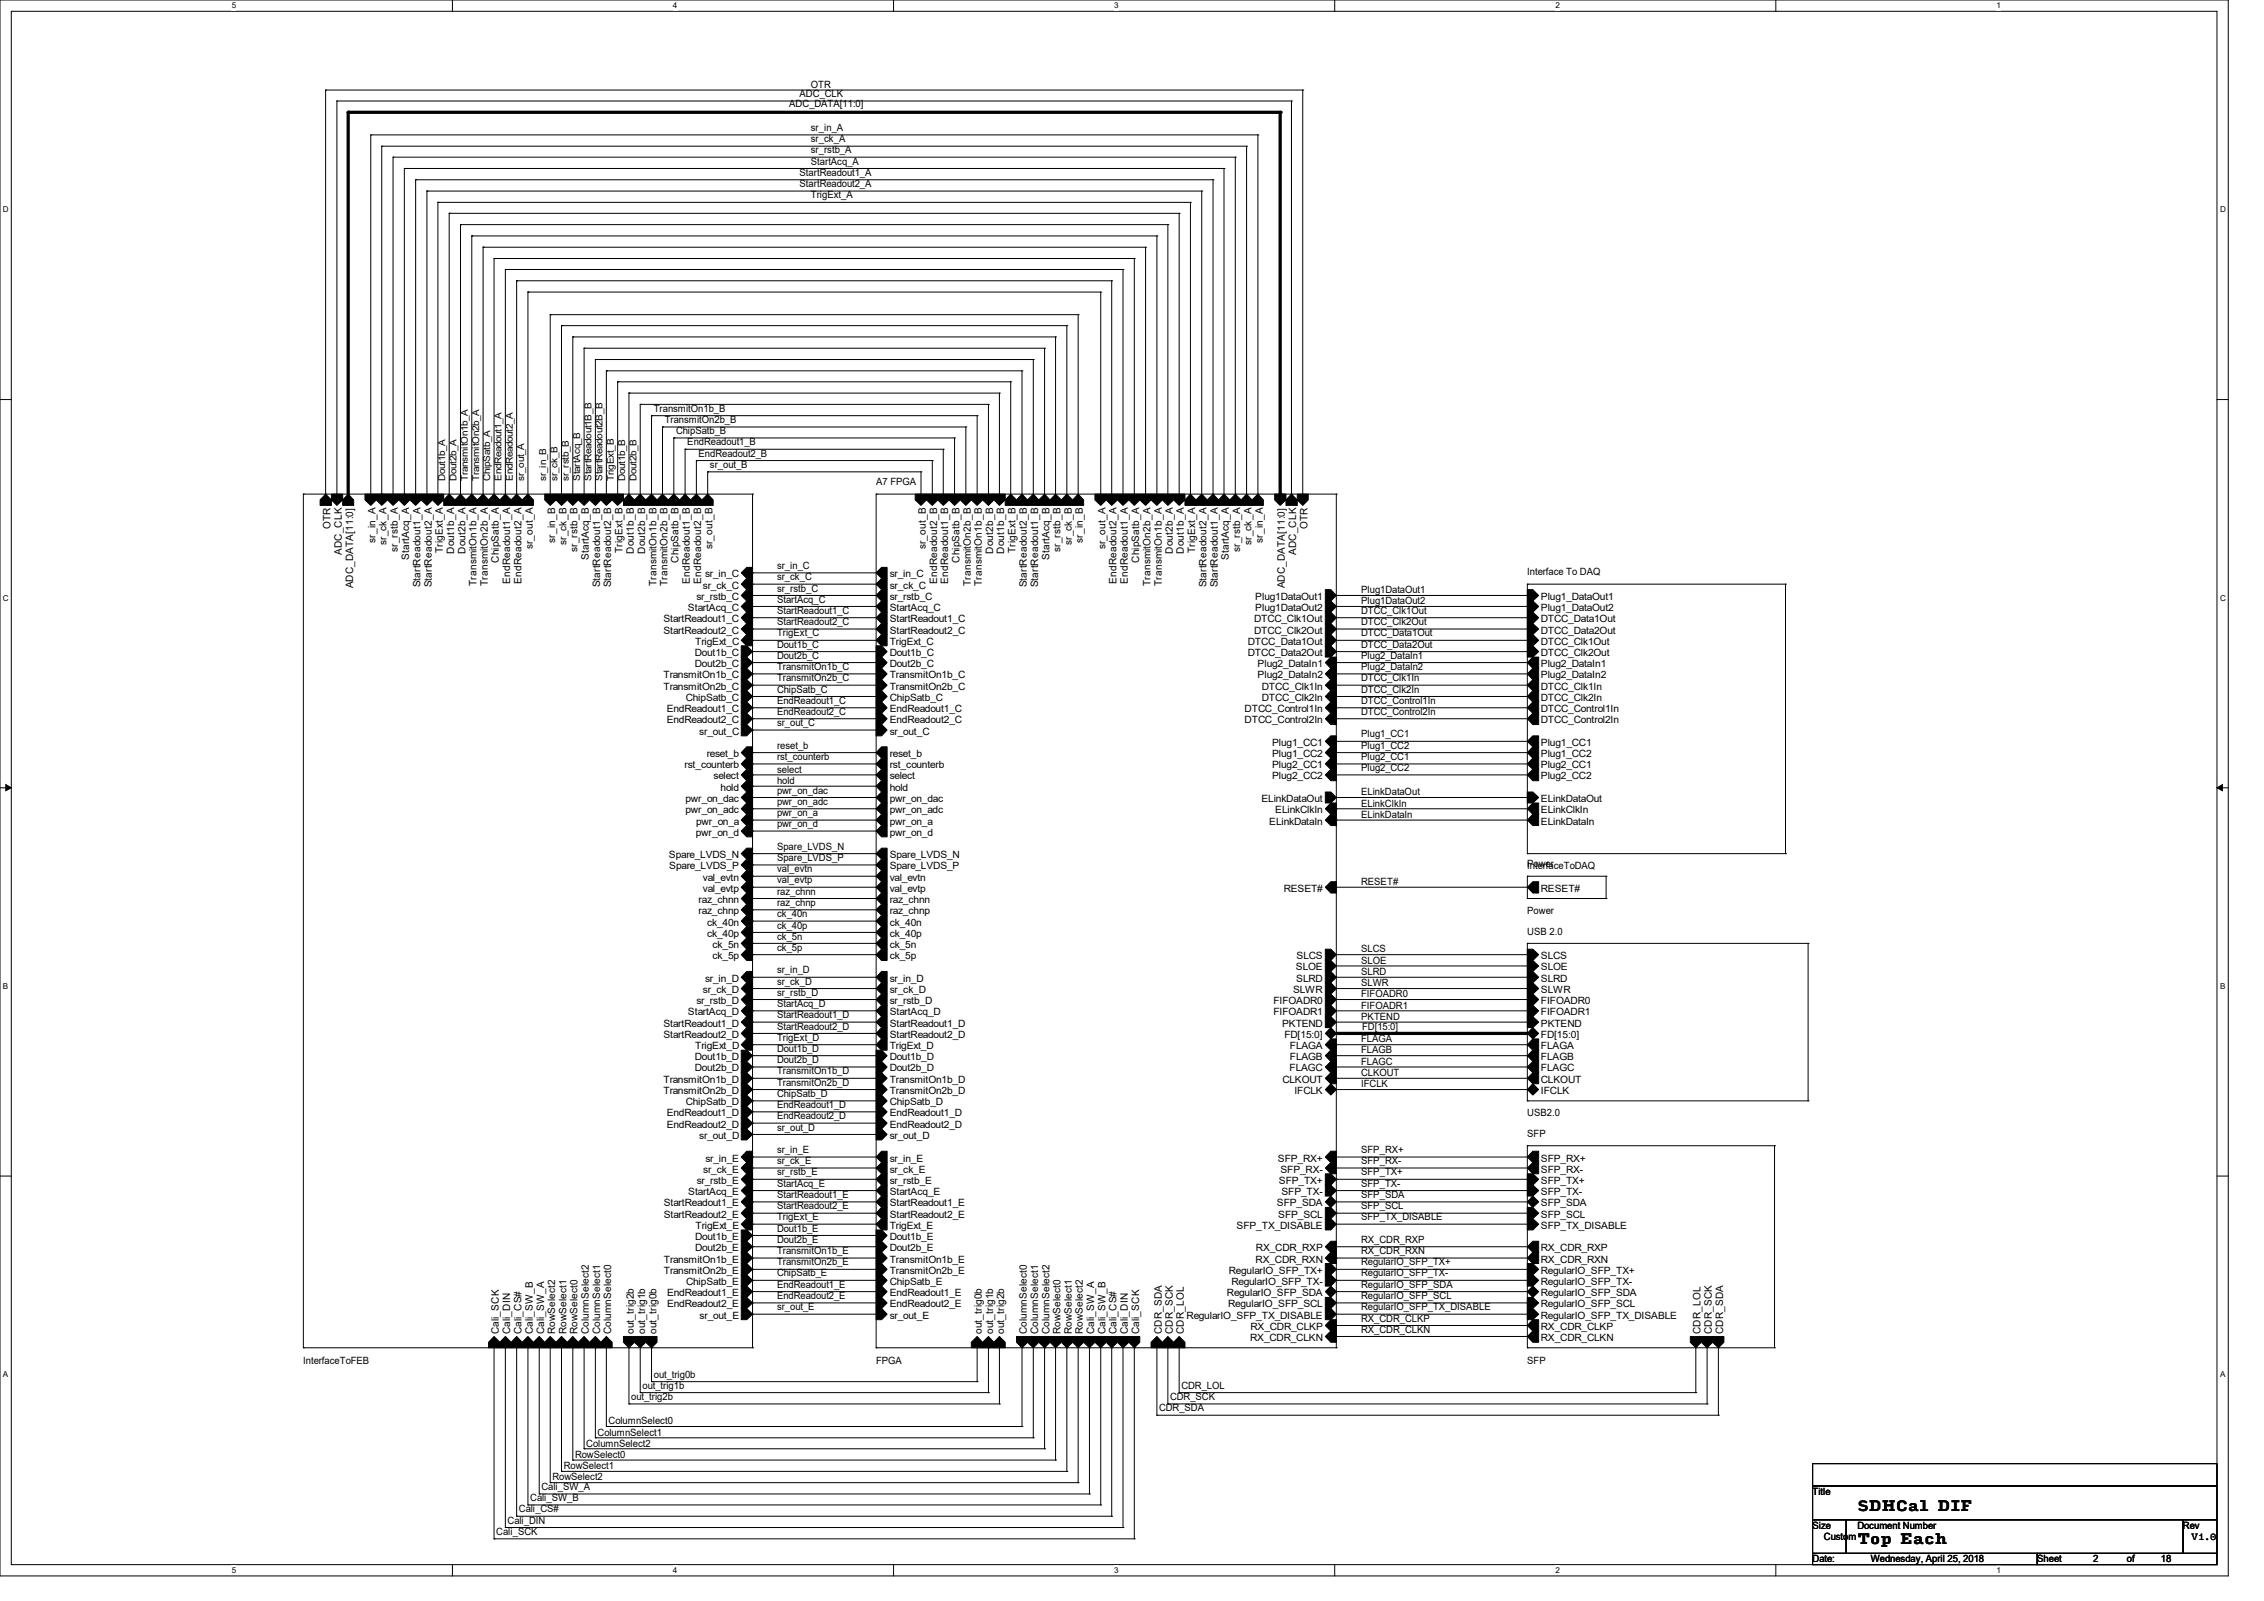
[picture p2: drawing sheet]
<svg xmlns="http://www.w3.org/2000/svg" width="297mm" height="210mm" viewBox="0 0 297 210" stroke-linecap="round" stroke-linejoin="round" font-family="sans-serif">
<defs><g id="words">
<g font-size="1.9">
<text x="243.7" y="202.6">Top Each</text>
<text x="243.7" y="198.2">SDHCal DIF</text>
</g>
<g font-size="1.3">
<text x="106.4" y="11.5">OTR</text>
<text x="103.5" y="14.1">ADC_DATA[11:0]</text>
<text x="104.9" y="12.7">ADC_CLK</text>
<text x="106.4" y="17.2">sr_in_A</text>
<text x="104.9" y="23.1">StartReadout1_A</text>
<text x="106.4" y="21.6">StartAcq_A</text>
<text x="106.4" y="20.1">sr_rstb_A</text>
<text x="106.4" y="18.7">sr_ck_A</text>
<text x="104.9" y="24.6">StartReadout2_A</text>
<text x="106.4" y="26">TrigExt_A</text>
<text x="85.8" y="54">TransmitOn1b_B</text>
<text x="87.2" y="55.5">TransmitOn2b_B</text>
<text x="88.7" y="56.9">ChipSatb_B</text>
<text x="90.2" y="58.4">EndReadout1_B</text>
<text x="91.6" y="59.9">EndReadout2_B</text>
<text x="93.1" y="61.4">sr_out_B</text>
<text x="114.9" y="63.7">A7 FPGA</text>
<text x="43.3" y="69.4" transform="rotate(-90 43.3 69.4)">OTR</text>
<text x="49.3" y="71.2" transform="rotate(-90 49.3 71.2)">sr_in_A</text>
<text x="50.7" y="71.5" transform="rotate(-90 50.7 71.5)">sr_ck_A</text>
<text x="72.8" y="71.2" transform="rotate(-90 72.8 71.2)">sr_in_B</text>
<text x="74.3" y="71.5" transform="rotate(-90 74.3 71.5)">sr_ck_B</text>
<text x="140.6" y="71.5" transform="rotate(-90 140.6 71.5)">sr_ck_B</text>
<text x="142.1" y="71.2" transform="rotate(-90 142.1 71.2)">sr_in_B</text>
<text x="164.2" y="71.5" transform="rotate(-90 164.2 71.5)">sr_ck_A</text>
<text x="165.6" y="71.2" transform="rotate(-90 165.6 71.2)">sr_in_A</text>
<text x="171.5" y="69.4" transform="rotate(-90 171.5 69.4)">OTR</text>
<text x="44.8" y="72.8" transform="rotate(-90 44.8 72.8)">ADC_CLK</text>
<text x="46.3" y="77.2" transform="rotate(-90 46.3 77.2)">ADC_DATA[11:0]</text>
<text x="52.2" y="72.4" transform="rotate(-90 52.2 72.4)">sr_rstb_A</text>
<text x="53.7" y="73.4" transform="rotate(-90 53.7 73.4)">StartAcq_A</text>
<text x="55.2" y="77" transform="rotate(-90 55.2 77)">StartReadout1_A</text>
<text x="56.6" y="77" transform="rotate(-90 56.6 77)">StartReadout2_A</text>
<text x="58.1" y="72.5" transform="rotate(-90 58.1 72.5)">TrigExt_A</text>
<text x="59.6" y="72.6" transform="rotate(-90 59.6 72.6)">Dout1b_A</text>
<text x="61" y="72.6" transform="rotate(-90 61 72.6)">Dout2b_A</text>
<text x="62.5" y="76.8" transform="rotate(-90 62.5 76.8)">TransmitOn1b_A</text>
<text x="64" y="76.8" transform="rotate(-90 64 76.8)">TransmitOn2b_A</text>
<text x="65.4" y="73.8" transform="rotate(-90 65.4 73.8)">ChipSatb_A</text>
<text x="66.9" y="76.6" transform="rotate(-90 66.9 76.6)">EndReadout1_A</text>
<text x="68.4" y="76.6" transform="rotate(-90 68.4 76.6)">EndReadout2_A</text>
<text x="69.9" y="72.1" transform="rotate(-90 69.9 72.1)">sr_out_A</text>
<text x="75.8" y="72.4" transform="rotate(-90 75.8 72.4)">sr_rstb_B</text>
<text x="77.3" y="73.4" transform="rotate(-90 77.3 73.4)">StartAcq_B</text>
<text x="78.7" y="77" transform="rotate(-90 78.7 77)">StartReadout1_B</text>
<text x="80.2" y="77" transform="rotate(-90 80.2 77)">StartReadout2_B</text>
<text x="81.7" y="72.5" transform="rotate(-90 81.7 72.5)">TrigExt_B</text>
<text x="83.1" y="72.6" transform="rotate(-90 83.1 72.6)">Dout1b_B</text>
<text x="84.6" y="72.6" transform="rotate(-90 84.6 72.6)">Dout2b_B</text>
<text x="86.1" y="76.8" transform="rotate(-90 86.1 76.8)">TransmitOn1b_B</text>
<text x="87.5" y="76.8" transform="rotate(-90 87.5 76.8)">TransmitOn2b_B</text>
<text x="89" y="73.8" transform="rotate(-90 89 73.8)">ChipSatb_B</text>
<text x="90.5" y="76.6" transform="rotate(-90 90.5 76.6)">EndReadout1_B</text>
<text x="92" y="76.6" transform="rotate(-90 92 76.6)">EndReadout2_B</text>
<text x="92.2" y="77.2">sr_ck_C</text>
<text x="92.5" y="75.7">sr_in_C</text>
<text x="93.5" y="72.1" transform="rotate(-90 93.5 72.1)">sr_out_B</text>
<text x="101.9" y="74.6">sr_in_C</text>
<text x="101.9" y="76.1">sr_ck_C</text>
<text x="101.9" y="77.6">sr_rstb_C</text>
<text x="116.7" y="77.2">sr_ck_C</text>
<text x="116.7" y="75.7">sr_in_C</text>
<text x="121.5" y="72.1" transform="rotate(-90 121.5 72.1)">sr_out_B</text>
<text x="122.9" y="76.6" transform="rotate(-90 122.9 76.6)">EndReadout2_B</text>
<text x="124.4" y="76.6" transform="rotate(-90 124.4 76.6)">EndReadout1_B</text>
<text x="125.9" y="73.8" transform="rotate(-90 125.9 73.8)">ChipSatb_B</text>
<text x="127.3" y="76.8" transform="rotate(-90 127.3 76.8)">TransmitOn2b_B</text>
<text x="128.8" y="76.8" transform="rotate(-90 128.8 76.8)">TransmitOn1b_B</text>
<text x="130.3" y="72.6" transform="rotate(-90 130.3 72.6)">Dout2b_B</text>
<text x="131.7" y="72.6" transform="rotate(-90 131.7 72.6)">Dout1b_B</text>
<text x="133.2" y="72.5" transform="rotate(-90 133.2 72.5)">TrigExt_B</text>
<text x="134.7" y="77" transform="rotate(-90 134.7 77)">StartReadout2_B</text>
<text x="136.2" y="77" transform="rotate(-90 136.2 77)">StartReadout1_B</text>
<text x="137.7" y="73.4" transform="rotate(-90 137.7 73.4)">StartAcq_B</text>
<text x="139.1" y="72.4" transform="rotate(-90 139.1 72.4)">sr_rstb_B</text>
<text x="145" y="72.1" transform="rotate(-90 145 72.1)">sr_out_A</text>
<text x="146.5" y="76.6" transform="rotate(-90 146.5 76.6)">EndReadout2_A</text>
<text x="148" y="76.6" transform="rotate(-90 148 76.6)">EndReadout1_A</text>
<text x="149.4" y="73.8" transform="rotate(-90 149.4 73.8)">ChipSatb_A</text>
<text x="150.9" y="76.8" transform="rotate(-90 150.9 76.8)">TransmitOn2b_A</text>
<text x="152.4" y="76.8" transform="rotate(-90 152.4 76.8)">TransmitOn1b_A</text>
<text x="153.8" y="72.6" transform="rotate(-90 153.8 72.6)">Dout2b_A</text>
<text x="155.3" y="72.6" transform="rotate(-90 155.3 72.6)">Dout1b_A</text>
<text x="156.8" y="72.5" transform="rotate(-90 156.8 72.5)">TrigExt_A</text>
<text x="158.3" y="77" transform="rotate(-90 158.3 77)">StartReadout2_A</text>
<text x="159.8" y="77" transform="rotate(-90 159.8 77)">StartReadout1_A</text>
<text x="161.2" y="73.4" transform="rotate(-90 161.2 73.4)">StartAcq_A</text>
<text x="162.7" y="72.4" transform="rotate(-90 162.7 72.4)">sr_rstb_A</text>
<text x="168.6" y="77.2" transform="rotate(-90 168.6 77.2)">ADC_DATA[11:0]</text>
<text x="170.1" y="72.8" transform="rotate(-90 170.1 72.8)">ADC_CLK</text>
<text x="178.6" y="77.8">Plug1DataOut1</text>
<text x="200.4" y="75.4">Interface To DAQ</text>
<text x="87" y="81.6">StartReadout1_C</text>
<text x="87" y="83.1">StartReadout2_C</text>
<text x="90.3" y="80.1">StartAcq_C</text>
<text x="91.4" y="78.7">sr_rstb_C</text>
<text x="101.9" y="79">StartAcq_C</text>
<text x="101.9" y="80.5">StartReadout1_C</text>
<text x="101.9" y="82">StartReadout2_C</text>
<text x="101.9" y="83.5">TrigExt_C</text>
<text x="116.7" y="80.1">StartAcq_C</text>
<text x="116.7" y="81.6">StartReadout1_C</text>
<text x="116.7" y="83.1">StartReadout2_C</text>
<text x="116.7" y="78.7">sr_rstb_C</text>
<text x="164.5" y="83.1">DTCC_Clk2Out</text>
<text x="164.5" y="81.6">DTCC_Clk1Out</text>
<text x="164.7" y="78.7">Plug1DataOut1</text>
<text x="164.7" y="80.1">Plug1DataOut2</text>
<text x="178.6" y="80.5">DTCC_Clk1Out</text>
<text x="178.6" y="83.5">DTCC_Data1Out</text>
<text x="178.6" y="82">DTCC_Clk2Out</text>
<text x="178.6" y="79.2">Plug1DataOut2</text>
<text x="202.1" y="81.6">DTCC_Data1Out</text>
<text x="202.1" y="83.1">DTCC_Data2Out</text>
<text x="202.1" y="78.7">Plug1_DataOut1</text>
<text x="202.1" y="80.1">Plug1_DataOut2</text>
<text x="87" y="89">TransmitOn1b_C</text>
<text x="91.1" y="86.1">Dout1b_C</text>
<text x="91.1" y="87.5">Dout2b_C</text>
<text x="91.2" y="84.6">TrigExt_C</text>
<text x="101.9" y="85">Dout1b_C</text>
<text x="101.9" y="86.4">Dout2b_C</text>
<text x="101.9" y="87.9">TransmitOn1b_C</text>
<text x="101.9" y="89.4">TransmitOn2b_C</text>
<text x="116.7" y="84.6">TrigExt_C</text>
<text x="116.7" y="86.1">Dout1b_C</text>
<text x="116.7" y="87.5">Dout2b_C</text>
<text x="116.7" y="89">TransmitOn1b_C</text>
<text x="163.7" y="86.1">DTCC_Data2Out</text>
<text x="163.7" y="84.6">DTCC_Data1Out</text>
<text x="165" y="87.5">Plug2_DataIn1</text>
<text x="165" y="89">Plug2_DataIn2</text>
<text x="178.6" y="89.4">DTCC_Clk1In</text>
<text x="178.6" y="87.9">Plug2_DataIn2</text>
<text x="178.6" y="85">DTCC_Data2Out</text>
<text x="178.6" y="86.4">Plug2_DataIn1</text>
<text x="202.1" y="84.6">DTCC_Clk1Out</text>
<text x="202.1" y="86.1">DTCC_Clk2Out</text>
<text x="202.1" y="87.5">Plug2_DataIn1</text>
<text x="202.1" y="89">Plug2_DataIn2</text>
<text x="87" y="90.5">TransmitOn2b_C</text>
<text x="87.5" y="93.4">EndReadout1_C</text>
<text x="87.5" y="94.9">EndReadout2_C</text>
<text x="90" y="91.9">ChipSatb_C</text>
<text x="101.9" y="90.8">ChipSatb_C</text>
<text x="101.9" y="92.3">EndReadout1_C</text>
<text x="101.9" y="93.8">EndReadout2_C</text>
<text x="101.9" y="95.2">sr_out_C</text>
<text x="116.7" y="90.5">TransmitOn2b_C</text>
<text x="116.7" y="91.9">ChipSatb_C</text>
<text x="116.7" y="93.4">EndReadout1_C</text>
<text x="116.7" y="94.9">EndReadout2_C</text>
<text x="163.3" y="93.4">DTCC_Control1In</text>
<text x="163.3" y="94.9">DTCC_Control2In</text>
<text x="165.5" y="91.9">DTCC_Clk2In</text>
<text x="165.5" y="90.5">DTCC_Clk1In</text>
<text x="178.6" y="92.3">DTCC_Control1In</text>
<text x="178.6" y="90.8">DTCC_Clk2In</text>
<text x="178.6" y="93.8">DTCC_Control2In</text>
<text x="202.1" y="90.5">DTCC_Clk1In</text>
<text x="202.1" y="91.9">DTCC_Clk2In</text>
<text x="202.1" y="93.4">DTCC_Control1In</text>
<text x="202.1" y="94.9">DTCC_Control2In</text>
<text x="89.8" y="100.8">rst_counterb</text>
<text x="91.7" y="96.4">sr_out_C</text>
<text x="92.7" y="99.3">reset_b</text>
<text x="101.9" y="98.2">reset_b</text>
<text x="101.9" y="99.7">rst_counterb</text>
<text x="101.9" y="101.3">select</text>
<text x="116.7" y="96.4">sr_out_C</text>
<text x="116.7" y="100.8">rst_counterb</text>
<text x="116.7" y="99.3">reset_b</text>
<text x="166.9" y="97.8">Plug1_CC1</text>
<text x="166.9" y="99.3">Plug1_CC2</text>
<text x="166.9" y="100.8">Plug2_CC1</text>
<text x="178.6" y="98.2">Plug1_CC2</text>
<text x="178.6" y="96.7">Plug1_CC1</text>
<text x="178.6" y="101.1">Plug2_CC2</text>
<text x="178.6" y="99.7">Plug2_CC1</text>
<text x="202.1" y="97.8">Plug1_CC1</text>
<text x="202.1" y="99.3">Plug1_CC2</text>
<text x="202.1" y="100.8">Plug2_CC1</text>
<text x="89.9" y="106.7">pwr_on_adc</text>
<text x="89.9" y="105.2">pwr_on_dac</text>
<text x="93.6" y="102.2">select</text>
<text x="94.5" y="103.7">hold</text>
<text x="101.9" y="102.8">hold</text>
<text x="101.9" y="104.1">pwr_on_dac</text>
<text x="101.9" y="105.6">pwr_on_adc</text>
<text x="101.9" y="107.1">pwr_on_a</text>
<text x="116.7" y="106.7">pwr_on_adc</text>
<text x="116.7" y="105.2">pwr_on_dac</text>
<text x="116.7" y="103.7">hold</text>
<text x="116.7" y="102.2">select</text>
<text x="165.5" y="105.2">ELinkDataOut</text>
<text x="166.9" y="102.2">Plug2_CC2</text>
<text x="167.3" y="106.7">ELinkClkIn</text>
<text x="178.6" y="104.3">ELinkDataOut</text>
<text x="178.6" y="105.8">ELinkClkIn</text>
<text x="178.6" y="107.3">ELinkDataIn</text>
<text x="202.1" y="102.2">Plug2_CC2</text>
<text x="202.1" y="106.7">ELinkClkIn</text>
<text x="202.1" y="105.2">ELinkDataOut</text>
<text x="87.8" y="112.6">Spare_LVDS_N</text>
<text x="91.3" y="109.6">pwr_on_d</text>
<text x="91.3" y="108.2">pwr_on_a</text>
<text x="101.9" y="108.5">pwr_on_d</text>
<text x="101.9" y="111.5">Spare_LVDS_N</text>
<text x="101.9" y="112.9">Spare_LVDS_P</text>
<text x="116.7" y="112.6">Spare_LVDS_N</text>
<text x="116.7" y="109.6">pwr_on_d</text>
<text x="116.7" y="108.2">pwr_on_a</text>
<text x="166.5" y="108.2">ELinkDataIn</text>
<text x="200.4" y="113.7">Power</text>
<text x="202.1" y="108.2">ELinkDataIn</text>
<text x="87.8" y="114">Spare_LVDS_P</text>
<text x="91.7" y="119.9">raz_chnp</text>
<text x="91.7" y="118.4">raz_chnn</text>
<text x="92.2" y="117">val_evtp</text>
<text x="92.2" y="115.5">val_evtn</text>
<text x="101.9" y="114.4">val_evtn</text>
<text x="101.9" y="115.9">val_evtp</text>
<text x="101.9" y="117.3">raz_chnn</text>
<text x="101.9" y="118.8">raz_chnp</text>
<text x="116.7" y="119.9">raz_chnp</text>
<text x="116.7" y="118.4">raz_chnn</text>
<text x="116.7" y="117">val_evtp</text>
<text x="116.7" y="115.5">val_evtn</text>
<text x="116.7" y="114">Spare_LVDS_P</text>
<text x="168.4" y="117">RESET#</text>
<text x="178.6" y="116.1">RESET#</text>
<text x="200.4" y="114">InterfaceToDAQ</text>
<text x="200.4" y="119.9">Power</text>
<text x="202.1" y="117">RESET#</text>
<text x="92.8" y="122.9">ck_40p</text>
<text x="92.8" y="121.4">ck_40n</text>
<text x="93.5" y="125.8">ck_5p</text>
<text x="93.5" y="124.3">ck_5n</text>
<text x="101.9" y="120.3">ck_40n</text>
<text x="101.9" y="121.8">ck_40p</text>
<text x="101.9" y="123.2">ck_5n</text>
<text x="101.9" y="124.7">ck_5p</text>
<text x="116.7" y="125.8">ck_5p</text>
<text x="116.7" y="124.3">ck_5n</text>
<text x="116.7" y="122.9">ck_40p</text>
<text x="116.7" y="121.4">ck_40n</text>
<text x="170.1" y="125.8">SLCS</text>
<text x="178.6" y="124.9">SLCS</text>
<text x="200.4" y="122.6">USB 2.0</text>
<text x="202.1" y="125.8">SLCS</text>
<text x="91.4" y="131.7">sr_rstb_D</text>
<text x="92.2" y="130.3">sr_ck_D</text>
<text x="92.5" y="128.8">sr_in_D</text>
<text x="101.9" y="130.6">sr_rstb_D</text>
<text x="101.9" y="127.7">sr_in_D</text>
<text x="101.9" y="129.2">sr_ck_D</text>
<text x="116.7" y="131.7">sr_rstb_D</text>
<text x="116.7" y="130.3">sr_ck_D</text>
<text x="116.7" y="128.8">sr_in_D</text>
<text x="167" y="131.7">FIFOADR0</text>
<text x="169.6" y="130.3">SLWR</text>
<text x="170" y="127.3">SLOE</text>
<text x="170.1" y="128.8">SLRD</text>
<text x="178.6" y="126.4">SLOE</text>
<text x="178.6" y="129.4">SLWR</text>
<text x="178.6" y="127.9">SLRD</text>
<text x="178.6" y="130.8">FIFOADR0</text>
<text x="202.1" y="127.3">SLOE</text>
<text x="202.1" y="128.8">SLRD</text>
<text x="202.1" y="130.3">SLWR</text>
<text x="202.1" y="131.7">FIFOADR0</text>
<text x="87" y="134.7">StartReadout1_D</text>
<text x="87" y="136.1">StartReadout2_D</text>
<text x="90.3" y="133.2">StartAcq_D</text>
<text x="91.2" y="137.6">TrigExt_D</text>
<text x="101.9" y="136.5">TrigExt_D</text>
<text x="101.9" y="138">Dout1b_D</text>
<text x="101.9" y="132.1">StartAcq_D</text>
<text x="101.9" y="133.6">StartReadout1_D</text>
<text x="101.9" y="135">StartReadout2_D</text>
<text x="116.7" y="137.6">TrigExt_D</text>
<text x="116.7" y="133.2">StartAcq_D</text>
<text x="116.7" y="134.7">StartReadout1_D</text>
<text x="116.7" y="136.1">StartReadout2_D</text>
<text x="167" y="133.2">FIFOADR1</text>
<text x="168.2" y="134.7">PKTEND</text>
<text x="168.5" y="136.1">FD[15:0]</text>
<text x="169.2" y="137.6">FLAGA</text>
<text x="178.6" y="132.3">FIFOADR1</text>
<text x="178.6" y="133.8">PKTEND</text>
<text x="178.6" y="136.7">FLAGA</text>
<text x="178.7" y="135.1">FD[15:0]</text>
<text x="202.1" y="137.6">FLAGA</text>
<text x="202.1" y="134.7">PKTEND</text>
<text x="202.1" y="133.2">FIFOADR1</text>
<text x="202.1" y="136.1">FD[15:0]</text>
<text x="87" y="142">TransmitOn1b_D</text>
<text x="87" y="143.5">TransmitOn2b_D</text>
<text x="91.1" y="139.1">Dout1b_D</text>
<text x="91.1" y="140.5">Dout2b_D</text>
<text x="101.9" y="139.4">Dout2b_D</text>
<text x="101.9" y="140.9">TransmitOn1b_D</text>
<text x="101.9" y="142.4">TransmitOn2b_D</text>
<text x="101.9" y="143.9">ChipSatb_D</text>
<text x="116.7" y="139.1">Dout1b_D</text>
<text x="116.7" y="140.5">Dout2b_D</text>
<text x="116.7" y="142">TransmitOn1b_D</text>
<text x="116.7" y="143.5">TransmitOn2b_D</text>
<text x="168.2" y="142">CLKOUT</text>
<text x="169.2" y="140.5">FLAGC</text>
<text x="169.2" y="139.1">FLAGB</text>
<text x="169.8" y="143.5">IFCLK</text>
<text x="178.6" y="142.6">IFCLK</text>
<text x="178.6" y="141.1">CLKOUT</text>
<text x="178.6" y="139.7">FLAGC</text>
<text x="178.6" y="138.2">FLAGB</text>
<text x="202.1" y="143.5">IFCLK</text>
<text x="202.1" y="139.1">FLAGB</text>
<text x="202.1" y="140.5">FLAGC</text>
<text x="202.1" y="142">CLKOUT</text>
<text x="87.5" y="146.4">EndReadout1_D</text>
<text x="87.5" y="147.9">EndReadout2_D</text>
<text x="90" y="145">ChipSatb_D</text>
<text x="91.7" y="149.4">sr_out_D</text>
<text x="101.9" y="145.3">EndReadout1_D</text>
<text x="101.9" y="146.8">EndReadout2_D</text>
<text x="101.9" y="148.3">sr_out_D</text>
<text x="116.7" y="149.4">sr_out_D</text>
<text x="116.7" y="145">ChipSatb_D</text>
<text x="116.7" y="146.4">EndReadout1_D</text>
<text x="116.7" y="147.9">EndReadout2_D</text>
<text x="200.4" y="146.4">USB2.0</text>
<text x="200.4" y="149.1">SFP</text>
<text x="91.4" y="155.3">sr_rstb_E</text>
<text x="92.2" y="153.8">sr_ck_E</text>
<text x="92.5" y="152.4">sr_in_E</text>
<text x="101.9" y="151.3">sr_in_E</text>
<text x="101.9" y="152.7">sr_ck_E</text>
<text x="101.9" y="154.2">sr_rstb_E</text>
<text x="101.9" y="155.7">StartAcq_E</text>
<text x="116.7" y="152.4">sr_in_E</text>
<text x="116.7" y="153.8">sr_ck_E</text>
<text x="116.7" y="155.3">sr_rstb_E</text>
<text x="167.6" y="152.4">SFP_RX+</text>
<text x="167.8" y="155.3">SFP_TX+</text>
<text x="168" y="153.8">SFP_RX-</text>
<text x="178.6" y="155.7">SFP_TX-</text>
<text x="178.6" y="154.2">SFP_TX+</text>
<text x="178.6" y="152.7">SFP_RX-</text>
<text x="178.6" y="151.3">SFP_RX+</text>
<text x="202.1" y="152.4">SFP_RX+</text>
<text x="202.1" y="153.8">SFP_RX-</text>
<text x="202.1" y="155.3">SFP_TX+</text>
<text x="87.1" y="158.2">StartReadout1_E</text>
<text x="87.1" y="159.7">StartReadout2_E</text>
<text x="90.3" y="156.8">StartAcq_E</text>
<text x="91.2" y="161.2">TrigExt_E</text>
<text x="101.9" y="157.1">StartReadout1_E</text>
<text x="101.9" y="158.6">StartReadout2_E</text>
<text x="101.9" y="160.1">TrigExt_E</text>
<text x="101.9" y="161.5">Dout1b_E</text>
<text x="116.7" y="161.2">TrigExt_E</text>
<text x="116.7" y="158.2">StartReadout1_E</text>
<text x="116.7" y="156.8">StartAcq_E</text>
<text x="116.7" y="159.7">StartReadout2_E</text>
<text x="162.2" y="161.2">SFP_TX_DISABLE</text>
<text x="167.5" y="158.2">SFP_SDA</text>
<text x="167.7" y="159.7">SFP_SCL</text>
<text x="168.1" y="156.8">SFP_TX-</text>
<text x="178.6" y="160.1">SFP_TX_DISABLE</text>
<text x="178.6" y="158.6">SFP_SCL</text>
<text x="178.6" y="157.1">SFP_SDA</text>
<text x="202.1" y="161.2">SFP_TX_DISABLE</text>
<text x="202.1" y="159.7">SFP_SCL</text>
<text x="202.1" y="158.2">SFP_SDA</text>
<text x="202.1" y="156.8">SFP_TX-</text>
<text x="87.1" y="165.6">TransmitOn1b_E</text>
<text x="87.1" y="167.1">TransmitOn2b_E</text>
<text x="91.2" y="162.6">Dout1b_E</text>
<text x="91.2" y="164.1">Dout2b_E</text>
<text x="101.9" y="163">Dout2b_E</text>
<text x="101.9" y="164.5">TransmitOn1b_E</text>
<text x="101.9" y="166">TransmitOn2b_E</text>
<text x="101.9" y="167.4">ChipSatb_E</text>
<text x="116.7" y="164.1">Dout2b_E</text>
<text x="116.7" y="162.6">Dout1b_E</text>
<text x="116.7" y="165.6">TransmitOn1b_E</text>
<text x="116.7" y="167.1">TransmitOn2b_E</text>
<text x="161.2" y="167.1">RegularIO_SFP_TX+</text>
<text x="164.7" y="165.6">RX_CDR_RXN</text>
<text x="164.8" y="164.1">RX_CDR_RXP</text>
<text x="178.6" y="167.4">RegularIO_SFP_TX-</text>
<text x="178.6" y="166">RegularIO_SFP_TX+</text>
<text x="178.6" y="163">RX_CDR_RXP</text>
<text x="178.6" y="164.5">RX_CDR_RXN</text>
<text x="202.1" y="167.1">RegularIO_SFP_TX+</text>
<text x="202.1" y="165.6">RX_CDR_RXN</text>
<text x="202.1" y="164.1">RX_CDR_RXP</text>
<text x="87.5" y="170">EndReadout1_E</text>
<text x="87.5" y="171.5">EndReadout2_E</text>
<text x="90" y="168.5">ChipSatb_E</text>
<text x="91.8" y="173">sr_out_E</text>
<text x="101.9" y="168.9">EndReadout1_E</text>
<text x="101.9" y="170.4">EndReadout2_E</text>
<text x="101.9" y="171.9">sr_out_E</text>
<text x="116.7" y="168.5">ChipSatb_E</text>
<text x="116.7" y="170">EndReadout1_E</text>
<text x="116.7" y="171.5">EndReadout2_E</text>
<text x="116.7" y="173">sr_out_E</text>
<text x="155.7" y="173">RegularIO_SFP_TX_DISABLE</text>
<text x="161" y="170">RegularIO_SFP_SDA</text>
<text x="161.1" y="171.5">RegularIO_SFP_SCL</text>
<text x="161.5" y="168.5">RegularIO_SFP_TX-</text>
<text x="178.6" y="171.9">RegularIO_SFP_TX_DISABLE</text>
<text x="178.6" y="170.4">RegularIO_SFP_SCL</text>
<text x="178.6" y="168.9">RegularIO_SFP_SDA</text>
<text x="178.6" y="173.4">RX_CDR_CLKP</text>
<text x="202.1" y="168.5">RegularIO_SFP_TX-</text>
<text x="202.1" y="173">RegularIO_SFP_TX_DISABLE</text>
<text x="202.1" y="171.5">RegularIO_SFP_SCL</text>
<text x="202.1" y="170">RegularIO_SFP_SDA</text>
<text x="39.8" y="178.9">InterfaceToFEB</text>
<text x="65.4" y="175" transform="rotate(-90 65.4 175)">Cali_SCK</text>
<text x="66.9" y="175" transform="rotate(-90 66.9 175)">Cali_DIN</text>
<text x="68.4" y="175" transform="rotate(-90 68.4 175)">Cali_CS#</text>
<text x="69.9" y="175" transform="rotate(-90 69.9 175)">Cali_SW_B</text>
<text x="71.4" y="175" transform="rotate(-90 71.4 175)">Cali_SW_A</text>
<text x="72.8" y="175" transform="rotate(-90 72.8 175)">RowSelect2</text>
<text x="74.3" y="175" transform="rotate(-90 74.3 175)">RowSelect1</text>
<text x="75.8" y="175" transform="rotate(-90 75.8 175)">RowSelect0</text>
<text x="77.3" y="175" transform="rotate(-90 77.3 175)">ColumnSelect2</text>
<text x="78.7" y="175" transform="rotate(-90 78.7 175)">ColumnSelect1</text>
<text x="80.2" y="175" transform="rotate(-90 80.2 175)">ColumnSelect0</text>
<text x="83.1" y="175" transform="rotate(-90 83.1 175)">out_trig2b</text>
<text x="84.6" y="175" transform="rotate(-90 84.6 175)">out_trig1b</text>
<text x="86.1" y="175" transform="rotate(-90 86.1 175)">out_trig0b</text>
<text x="114.9" y="178.9">FPGA</text>
<text x="128.8" y="175" transform="rotate(-90 128.8 175)">out_trig0b</text>
<text x="130.3" y="175" transform="rotate(-90 130.3 175)">out_trig1b</text>
<text x="131.7" y="175" transform="rotate(-90 131.7 175)">out_trig2b</text>
<text x="134.7" y="175" transform="rotate(-90 134.7 175)">ColumnSelect0</text>
<text x="136.2" y="175" transform="rotate(-90 136.2 175)">ColumnSelect1</text>
<text x="137.7" y="175" transform="rotate(-90 137.7 175)">ColumnSelect2</text>
<text x="139.1" y="175" transform="rotate(-90 139.1 175)">RowSelect0</text>
<text x="140.6" y="175" transform="rotate(-90 140.6 175)">RowSelect1</text>
<text x="142.1" y="175" transform="rotate(-90 142.1 175)">RowSelect2</text>
<text x="143.6" y="175" transform="rotate(-90 143.6 175)">Cali_SW_A</text>
<text x="145" y="175" transform="rotate(-90 145 175)">Cali_SW_B</text>
<text x="146.5" y="175" transform="rotate(-90 146.5 175)">Cali_CS#</text>
<text x="148" y="175" transform="rotate(-90 148 175)">Cali_DIN</text>
<text x="149.4" y="175" transform="rotate(-90 149.4 175)">Cali_SCK</text>
<text x="152.4" y="175" transform="rotate(-90 152.4 175)">CDR_SDA</text>
<text x="153.8" y="175" transform="rotate(-90 153.8 175)">CDR_SCK</text>
<text x="155.3" y="175" transform="rotate(-90 155.3 175)">CDR_LOL</text>
<text x="164" y="175.9">RX_CDR_CLKN</text>
<text x="164" y="174.5">RX_CDR_CLKP</text>
<text x="178.6" y="174.8">RX_CDR_CLKN</text>
<text x="200.4" y="178.9">SFP</text>
<text x="202.1" y="175.9">RX_CDR_CLKN</text>
<text x="202.1" y="174.5">RX_CDR_CLKP</text>
<text x="223.1" y="175" transform="rotate(-90 223.1 175)">CDR_LOL</text>
<text x="224.6" y="175" transform="rotate(-90 224.6 175)">CDR_SCK</text>
<text x="226.1" y="175" transform="rotate(-90 226.1 175)">CDR_SDA</text>
<text x="82.8" y="183.6">out_trig2b</text>
<text x="84.3" y="182.2">out_trig1b</text>
<text x="85.8" y="180.7">out_trig0b</text>
<text x="152.1" y="185.1">CDR_SDA</text>
<text x="153.5" y="183.6">CDR_SCK</text>
<text x="155" y="182.2">CDR_LOL</text>
<text x="75.4" y="191.2">RowSelect0</text>
<text x="76.9" y="189.7">ColumnSelect2</text>
<text x="78.4" y="188.3">ColumnSelect1</text>
<text x="79.8" y="186.8">ColumnSelect0</text>
<text x="69.6" y="196.9">Cali_SW_B</text>
<text x="71" y="195.5">Cali_SW_A</text>
<text x="72.5" y="194.2">RowSelect2</text>
<text x="74" y="192.7">RowSelect1</text>
<text x="237.8" y="196.1">Title</text>
<text x="65.1" y="201.3">Cali_SCK</text>
<text x="66.6" y="199.9">Cali_DIN</text>
<text x="68.1" y="198.4">Cali_CS#</text>
<text x="237.8" y="200.5">Size</text>
<text x="239.3" y="202">Custom</text>
<text x="243.7" y="200.5">Document Number</text>
<text x="286.4" y="200.5">Rev</text>
<text x="237.8" y="204.9">Date:</text>
<text x="245.4" y="204.9">Wednesday, April 25, 2018</text>
<text x="267.2" y="204.9">Sheet</text>
<text x="274.6" y="204.9">2</text>
<text x="279" y="204.9">of</text>
<text x="283.5" y="204.9">18</text>
</g>
<g font-size="1.2">
<text x="58.4" y="63.1" transform="rotate(-90 58.4 63.1)">Dout1b_A</text>
<text x="59.9" y="63.1" transform="rotate(-90 59.9 63.1)">Dout2b_A</text>
<text x="61.4" y="63.1" transform="rotate(-90 61.4 63.1)">TransmitOn1b_A</text>
<text x="62.9" y="63.1" transform="rotate(-90 62.9 63.1)">TransmitOn2b_A</text>
<text x="64.3" y="63.1" transform="rotate(-90 64.3 63.1)">ChipSatb_A</text>
<text x="65.8" y="63.1" transform="rotate(-90 65.8 63.1)">EndReadout1_A</text>
<text x="67.3" y="63.1" transform="rotate(-90 67.3 63.1)">EndReadout2_A</text>
<text x="68.7" y="63.1" transform="rotate(-90 68.7 63.1)">sr_out_A</text>
<text x="71.7" y="63.1" transform="rotate(-90 71.7 63.1)">sr_in_B</text>
<text x="73.1" y="63.1" transform="rotate(-90 73.1 63.1)">sr_ck_B</text>
<text x="74.6" y="63.1" transform="rotate(-90 74.6 63.1)">sr_rstb_B</text>
<text x="76.1" y="63.1" transform="rotate(-90 76.1 63.1)">StartAcq_B</text>
<text x="77.6" y="63.1" transform="rotate(-90 77.6 63.1)">StartReadout1B_B</text>
<text x="79" y="63.1" transform="rotate(-90 79 63.1)">StartReadout2B_B</text>
<text x="80.5" y="63.1" transform="rotate(-90 80.5 63.1)">TrigExt_B</text>
<text x="82" y="63.1" transform="rotate(-90 82 63.1)">Dout1b_B</text>
<text x="83.5" y="63.1" transform="rotate(-90 83.5 63.1)">Dout2b_B</text>
</g>
<g font-size="1.1">
<text x="30.4" y="1.1">5</text>
<text x="88.3" y="1.1">4</text>
<text x="146.2" y="1.1">3</text>
<text x="204" y="1.1">2</text>
<text x="261.9" y="1.1">1</text>
<text x=".4" y="27.9">D</text>
<text x="291.3" y="27.9">D</text>
<text x=".4" y="78.8">C</text>
<text x="291.3" y="78.8">C</text>
<text x=".4" y="129.7">B</text>
<text x="291.3" y="129.7">B</text>
<text x=".4" y="180.7">A</text>
<text x="291.3" y="180.7">A</text>
<text x="287.4" y="202">V1.0</text>
<text x="30.4" y="206.4">5</text>
<text x="88.3" y="206.4">4</text>
<text x="146.2" y="206.4">3</text>
<text x="204" y="206.4">2</text>
<text x="261.9" y="206.4">1</text>
</g>
</g></defs>
<path d="M0 0h292.3v206.7h-292.3zM1.5 1.5h289.3v203.7h-289.3z" fill="none" stroke="#000" stroke-width=".13"/>
<g fill="#fff">
<path d="M30.4 .2h.6v1.2h-.6z"/>
<path d="M30.4 205.4h.6v1.2h-.6z"/>
</g>
<path d="M59.4 0v1.5M59.4 205.2v1.5" fill="none" stroke="#000" stroke-width=".13"/>
<g fill="#fff">
<path d="M88.3 .2h.6v1.2h-.6z"/>
<path d="M88.3 205.4h.6v1.2h-.6z"/>
</g>
<path d="M117.2 0v1.5M117.2 205.2v1.5" fill="none" stroke="#000" stroke-width=".13"/>
<g fill="#fff">
<path d="M146.1 .2h.6v1.2h-.6z"/>
<path d="M146.1 205.4h.6v1.2h-.6z"/>
</g>
<path d="M175.1 0v1.5M175.1 205.2v1.5" fill="none" stroke="#000" stroke-width=".13"/>
<g fill="#fff">
<path d="M204 .2h.6v1.2h-.6z"/>
<path d="M204 205.4h.6v1.2h-.6z"/>
</g>
<path d="M233 0v1.5M233 205.2v1.5" fill="none" stroke="#000" stroke-width=".13"/>
<g fill="#fff">
<path d="M261.9 .2h.6v1.2h-.6z"/>
<path d="M261.9 205.4h.6v1.2h-.6z"/>
<path d="M.4 26.9h.7v1.2h-.7z"/>
<path d="M291.2 26.9h.8v1.2h-.8z"/>
<path d="M.4 77.9h.7v1.1h-.7z"/>
<path d="M291.2 77.9h.8v1.1h-.8z"/>
</g>
<path d="M0 52.4h1.5M290.8 52.4h1.5" fill="none" stroke="#000" stroke-width=".13"/>
<g fill="#fff">
<path d="M.4 128.8h.7v1.2h-.7z"/>
<path d="M291.2 128.8h.7v1.2h-.7z"/>
</g>
<path d="M0 103.3h1.5M290.8 103.3h1.5" fill="none" stroke="#000" stroke-width=".13"/>
<path d="M.8 102.9l.7 .4-.7 .4zM290.8 103.3l.7-.4v.8z" fill="#000" stroke="#000" stroke-width=".13"/>
<g fill="#fff">
<path d="M.4 179.7h.7v1.2h-.7z"/>
<path d="M291.2 179.7h.7v1.2h-.7z"/>
</g>
<g fill="none" stroke="#000" stroke-width=".13">
<path d="M42.7 11.8h.1M42.7 11.8h128.2M42.7 11.8v53M44.2 13.3h.1M44.2 13.3v51.5M44.2 13.3h125.2M48.6 17.7h.1M48.6 17.7v47.1M48.6 17.7h116.4M50.1 19.2h.1M50.1 19.2h113.4M50.1 19.2v45.6"/>
<path d="M163.5 19.2h.1M163.5 19.2v45.6M165 17.7h.1M165 17.7v47.1M169.4 13.3h.1M169.4 13.3v51.5M170.9 11.8h.1M170.9 11.8v53M51.6 20.6h.1M51.6 20.6v44.2M51.6 20.6h110.5M53 22.1h.1"/>
<path d="M53 22.1h107.6M53 22.1v42.7M54.5 23.6h.1M54.5 23.6v41.2M54.5 23.6h104.6M56 25.1h.1M56 25.1h101.6M56 25.1v39.7M57.4 26.5h.1M57.4 26.5v38.3M57.4 26.5h98.8M58.9 28h.1"/>
<path d="M58.9 28h95.8M58.9 28v36.8M60.4 29.5h.1M60.4 29.5v35.3M60.4 29.5h92.8M61.9 30.9h.1M61.9 30.9h89.9M61.9 30.9v33.9M63.4 32.4h.1M63.4 32.4v32.4M63.4 32.4h86.9M64.8 33.9h.1"/>
<path d="M64.8 33.9h84M64.8 33.9v30.9M66.3 35.3h.1M66.3 35.3v29.5M66.3 35.3h81M67.8 36.8h.1M67.8 36.8h78M67.8 36.8v28M69.3 38.3h.1M69.3 38.3v26.5M69.3 38.3h75.1M144.4 38.3h.1"/>
<path d="M144.4 38.3v26.5M145.8 36.8h.1M145.8 36.8v28M147.3 35.3h.1M147.3 35.3v29.5M148.8 33.9h.1M148.8 33.9v30.9M150.3 32.4h.1M150.3 32.4v32.4M151.8 30.9h.1M151.8 30.9v33.9M153.2 29.5h.1"/>
<path d="M153.2 29.5v35.3M154.7 28h.1M154.7 28v36.8M156.2 26.5h.1M156.2 26.5v38.3M157.6 25.1h.1M157.6 25.1v39.7M159.1 23.6h.1M159.1 23.6v41.2M160.6 22.1h.1M160.6 22.1v42.7M162.1 20.6h.1"/>
<path d="M162.1 20.6v44.2M72.2 41.3h.1M72.2 41.3v23.5M72.2 41.3h69.2M73.7 42.7h.1M73.7 42.7v22.1M73.7 42.7h66.3M75.1 44.2h.1M75.1 44.2h63.4M75.1 44.2v20.6M76.6 45.7h.1M76.6 45.7v19.1"/>
<path d="M76.6 45.7h60.4M78.1 47.2h.1M78.1 47.2v17.6M78.1 47.2h57.5M79.5 48.6h.1M79.5 48.6h54.6M79.5 48.6v16.2M81 50.1h.1M81 50.1v14.7M81 50.1h51.6M82.5 51.6h.1M82.5 51.6h48.6"/>
<path d="M82.5 51.6v13.2M84 53h.1M84 53v11.8M84 53h45.7M85.5 54.5h.1M85.5 54.5v10.3M85.5 54.5h42.7M86.9 56h.1M86.9 56h39.8M86.9 56v8.8M88.4 57.4h.1M88.4 57.4v7.4"/>
<path d="M88.4 57.4h36.8M89.9 58.9h.1M89.9 58.9v5.9M89.9 58.9h33.8M123.7 58.9h.1M123.7 58.9v5.9M125.2 57.4h.1M125.2 57.4v7.4M126.7 56h.1M126.7 56v8.8M128.2 54.5h.1M128.2 54.5v10.3"/>
<path d="M129.7 53h.1M129.7 53v11.8M131.1 51.6h.1M131.1 51.6v13.2M132.6 50.1h.1M132.6 50.1v14.7M134.1 48.6h.1M134.1 48.6v16.2M135.6 47.2h.1M135.6 47.2v17.6M137 45.7h.1M137 45.7v19.1"/>
<path d="M138.5 44.2h.1M138.5 44.2v20.6M140 42.7h.1M140 42.7v22.1M141.4 41.3h.1M141.4 41.3v23.5M39.8 64.8h.1M39.8 64.8h58.9M39.8 64.8v112M42.7 64.8h.1M50.1 64.8h.1M53 64.8h.1"/>
<path d="M91.4 60.4h.1M91.4 60.4v4.4M91.4 60.4h30.9M92.8 61.9h.1M92.8 61.9v2.9M92.8 61.9h28M98.7 75.1h.1M98.7 76.6h.1M98.7 78.1h.1M98.7 79.5h.1M98.7 64.8h.1M98.7 75.1h16.2"/>
<path d="M98.7 76.6h16.2M98.7 78.1h16.2M98.7 79.5h16.2M98.7 64.8v112M114.9 64.8h.1M114.9 64.8h60.4M114.9 64.8v112M120.8 61.9h.1M120.8 61.9v2.9M122.3 60.4h.1M122.3 60.4v4.4M159.1 64.8h.1"/>
<path d="M162.1 64.8h.1M165 64.8h.1M169.4 64.8h.1M175.3 78.1h.1M175.3 79.5h.1M175.3 64.8h.1M175.3 78.1h25.1M175.3 79.5h25.1M175.3 64.8v112M200.4 76.6h.1M200.4 76.6h33.8M200.4 76.6v35.4"/>
<path d="M234.2 76.6h.1M234.2 76.6v35.4M98.7 81h.1M98.7 82.5h.1M98.7 84h.1M98.7 85.5h.1M98.7 86.9h.1M98.7 88.4h.1M98.7 89.9h.1M98.7 91.4h.1M98.7 92.8h.1M98.7 94.3h.1"/>
<path d="M98.7 95.8h.1M98.7 98.7h.1M98.7 81h16.2M98.7 82.5h16.2M98.7 84h16.2M98.7 85.5h16.2M98.7 86.9h16.2M98.7 88.4h16.2M98.7 89.9h16.2M98.7 91.4h16.2M98.7 92.8h16.2M98.7 94.3h16.2"/>
<path d="M98.7 95.8h16.2M98.7 98.7h16.2M175.3 81h25.1M175.3 82.5h25.1M175.3 84h25.1M175.3 85.5h25.1M175.3 86.9h25.1M175.3 88.4h25.1M175.3 89.9h25.1M175.3 91.4h25.1M175.3 92.8h25.1M175.3 94.3h25.1"/>
<path d="M175.3 98.7h25.1M175.3 97.2h25.1M200.4 98.7h.1M200.4 97.2h.1M200.4 89.9h.1M200.4 88.4h.1M200.4 92.8h.1M200.4 91.4h.1M200.4 94.3h.1M200.4 81h.1M200.4 84h.1M200.4 82.5h.1"/>
<path d="M200.4 85.5h.1M200.4 86.9h.1M98.7 100.2h.1M98.7 101.6h.1M98.7 103.1h.1M98.7 104.6h.1M98.7 106.1h.1M98.7 107.6h.1M98.7 109h.1M98.7 112h.1M98.7 113.5h.1M98.7 114.9h.1"/>
<path d="M98.7 116.4h.1M98.7 117.9h.1M98.7 119.3h.1M98.7 100.2h16.2M98.7 101.6h16.2M98.7 103.1h16.2M98.7 104.6h16.2M98.7 106.1h16.2M98.7 107.6h16.2M98.7 109h16.2M98.7 112h16.2M98.7 113.5h16.2"/>
<path d="M98.7 114.9h16.2M98.7 116.4h16.2M98.7 117.9h16.2M98.7 119.3h16.2M175.3 104.6h.1M175.3 106.1h.1M175.3 107.6h.1M175.3 100.2h25.1M175.3 101.6h25.1M175.3 104.6h25.1M175.3 106.1h25.1M175.3 107.6h25.1"/>
<path d="M175.3 116.4h25.1M200.4 101.6h.1M200.4 100.2h.1M200.4 116.4h.1M200.4 112h.1M200.4 117.9h.1M200.4 114.9h.1M200.4 112h33.8M200.4 114.9h10.3M200.4 117.9h10.3M200.4 114.9v3M210.7 114.9h.1"/>
<path d="M210.7 117.9h.1M210.7 114.9v3M234.2 112h.1M98.7 120.8h.1M98.7 122.3h.1M98.7 123.7h.1M98.7 125.2h.1M98.7 131.1h.1M98.7 128.2h.1M98.7 129.7h.1M98.7 137h.1M98.7 138.5h.1"/>
<path d="M98.7 140h.1M98.7 132.6h.1M98.7 134.1h.1M98.7 135.6h.1M98.7 120.8h16.2M98.7 122.3h16.2M98.7 123.7h16.2M98.7 125.2h16.2M98.7 131.1h16.2M98.7 128.2h16.2M98.7 129.7h16.2M98.7 137h16.2"/>
<path d="M98.7 138.5h16.2M98.7 140h16.2M98.7 132.6h16.2M98.7 134.1h16.2M98.7 135.6h16.2M175.3 125.2h25.1M175.3 131.1h25.1M175.3 128.2h25.1M175.3 129.7h25.1M175.3 137h25.1M175.3 138.5h25.1M175.3 140h25.1"/>
<path d="M175.3 132.6h25.1M175.3 134.1h25.1M175.3 126.7h25.1M200.4 140h.1M200.4 138.5h.1M200.4 126.7h.1M200.4 125.2h.1M200.4 129.7h.1M200.4 128.2h.1M200.4 132.6h.1M200.4 131.1h.1M200.4 134.1h.1"/>
<path d="M200.4 137h.1M200.4 123.7h.1M200.4 123.7h36.8M200.4 123.7v20.7M237.2 123.7h.1M237.2 123.7v20.7M0 154.3h1.5M98.7 141.4h.1M98.7 142.9h.1M98.7 144.4h.1M98.7 145.8h.1M98.7 147.3h.1"/>
<path d="M98.7 148.8h.1M98.7 151.8h.1M98.7 153.2h.1M98.7 154.7h.1M98.7 156.2h.1M98.7 157.6h.1M98.7 159.1h.1M98.7 141.4h16.2M98.7 142.9h16.2M98.7 144.4h16.2M98.7 145.8h16.2M98.7 147.3h16.2"/>
<path d="M98.7 148.8h16.2M98.7 151.8h16.2M98.7 153.2h16.2M98.7 154.7h16.2M98.7 156.2h16.2M98.7 157.6h16.2M98.7 159.1h16.2M175.3 159.1h.1M175.3 154.7h.1M175.3 141.4h25.1M175.3 142.9h25.1M175.3 151.8h25.1"/>
<path d="M175.3 153.2h25.1M175.3 154.7h25.1M175.3 156.2h25.1M175.3 157.6h25.1M175.3 159.1h25.1M200.4 157.6h.1M200.4 156.2h.1M200.4 153.2h.1M200.4 151.8h.1M200.4 142.9h.1M200.4 141.4h.1M200.4 144.4h.1"/>
<path d="M200.4 150.3h.1M200.4 144.4h36.8M200.4 150.3v26.5M200.4 150.3h32.4M232.8 150.3h.1M232.8 150.3v26.5M237.2 144.4h.1M290.8 154.3h1.5M39.8 176.8h.1M39.8 176.8h58.9M64.8 176.8v25M66.3 176.8h.1"/>
<path d="M66.3 176.8v23.6M67.8 176.8v22.1M69.3 176.8h.1M69.3 176.8v20.6M70.7 176.8v19.2M72.2 176.8h.1M72.2 176.8v17.7M73.7 176.8v16.2M75.1 176.8h.1M75.1 176.8v14.7M76.6 176.8v13.2M78.1 176.8h.1"/>
<path d="M78.1 176.8v11.8M79.5 176.8v10.3M82.5 176.8h.1M82.5 176.8v7.3M84 176.8v5.9M85.5 176.8h.1M85.5 176.8v4.4M98.7 160.6h.1M98.7 162.1h.1M98.7 163.5h.1M98.7 165h.1M98.7 166.5h.1"/>
<path d="M98.7 167.9h.1M98.7 169.4h.1M98.7 170.9h.1M98.7 172.4h.1M98.7 176.8h.1M98.7 160.6h16.2M98.7 162.1h16.2M98.7 163.5h16.2M98.7 165h16.2M98.7 166.5h16.2M98.7 167.9h16.2M98.7 169.4h16.2"/>
<path d="M98.7 170.9h16.2M98.7 172.4h16.2M114.9 176.8h.1M114.9 176.8h60.4M128.2 176.8v4.4M129.7 176.8h.1M129.7 176.8v5.9M131.1 176.8v7.3M134.1 176.8h.1M134.1 176.8v10.3M135.6 176.8v11.8M137 176.8h.1"/>
<path d="M137 176.8v13.2M138.5 176.8v14.7M140 176.8h.1M140 176.8v16.2M141.4 176.8v17.7M142.9 176.8h.1M142.9 176.8v19.2M144.4 176.8v20.6M145.8 176.8h.1M145.8 176.8v22.1M147.3 176.8v23.6M148.8 176.8h.1"/>
<path d="M148.8 176.8v25M151.8 176.8v8.8M153.2 176.8h.1M153.2 176.8v7.3M154.7 176.8v5.9M175.3 169.4h.1M175.3 167.9h.1M175.3 165h.1M175.3 175.3h.1M175.3 176.8h.1M175.3 160.6h25.1M175.3 163.5h25.1"/>
<path d="M175.3 165h25.1M175.3 166.5h25.1M175.3 167.9h25.1M175.3 169.4h25.1M175.3 170.9h25.1M175.3 172.4h25.1M175.3 173.9h25.1M175.3 175.3h25.1M200.4 172.4h.1M200.4 170.9h.1M200.4 160.6h.1M200.4 166.5h.1"/>
<path d="M200.4 163.5h.1M200.4 173.9h.1M200.4 176.8h.1M200.4 176.8h32.4M222.5 176.8h.1M222.5 176.8v5.9M223.9 176.8v7.3M225.4 176.8h.1M225.4 176.8v8.8M232.8 176.8h.1M67.8 198.9h.1M67.8 198.9h78"/>
<path d="M69.3 197.4h.1M69.3 197.4h75.1M70.7 196h.1M70.7 196h72.2M72.2 194.5h.1M72.2 194.5h69.2M73.7 193h.1M73.7 193h66.3M75.1 191.5h.1M75.1 191.5h63.4M76.6 190h.1M76.6 190h60.4"/>
<path d="M78.1 188.6h.1M78.1 188.6h57.5M79.5 187.1h.1M79.5 187.1h54.6M82.5 184.1h.1M82.5 184.1h48.6M84 182.7h.1M84 182.7h45.7M85.5 181.2h.1M85.5 181.2h42.7M128.2 181.2h.1M129.7 182.7h.1"/>
<path d="M131.1 184.1h.1M134.1 187.1h.1M135.6 188.6h.1M137 190h.1M138.5 191.5h.1M140 193h.1M141.4 194.5h.1M142.9 196h.1M144.4 197.4h.1M145.8 198.9h.1M151.8 185.6h.1M151.8 185.6h73.6"/>
<path d="M153.2 184.1h.1M153.2 184.1h70.7M154.7 182.7h.1M154.7 182.7h67.8M222.5 182.7h.1M223.9 184.1h.1M225.4 185.6h.1M237.8 192h53v2.9h-53zM237.8 194.9h53v4.4h-53zM237.8 199.3h4.4v4.5h-4.4zM242.2 199.3h44.2v4.5h-44.2zM286.4 199.3h4.4v4.5h-4.4z"/>
<path d="M64.8 201.8h.1M64.8 201.8h84M66.3 200.4h.1M66.3 200.4h81M147.3 200.4h.1M148.8 201.8h.1M237.8 203.8h29.5v1.4h-29.5zM267.3 203.8h23.5v1.4h-23.5z"/>
</g>
<path d="M45.7 64.8v-50.1h122.2v50.1M175.3 135.6h25.1" fill="none" stroke="#000" stroke-width=".42"/>
<g fill="#000">
<circle cx="45.7" cy="14.7" r=".21"/>
<circle cx="167.9" cy="14.7" r=".21"/>
<circle cx="167.9" cy="64.8" r=".21"/>
<circle cx="200.4" cy="135.6" r=".21"/>
</g>
<g fill="#000" stroke="#000" stroke-width=".13">
<path d="M42.7 64.8l.8 .8v.7h-1.5v-.7z" fill-rule="evenodd"/>
<path d="M43.5 64.8h1.5v.8l-.8 .7-.7-.7z" fill-rule="evenodd"/>
<path d="M45.7 64.8l.7 .8v.7h-1.4v-.7z" fill-rule="evenodd"/>
<path d="M47.9 64.8h1.5v.8l-.8 .7-.7-.7z" fill-rule="evenodd"/>
<path d="M49.4 64.8h1.4v.8l-.7 .7-.7-.7z" fill-rule="evenodd"/>
<path d="M50.8 64.8h1.5v.8l-.7 .7-.8-.7z" fill-rule="evenodd"/>
<path d="M52.3 64.8h1.5v.8l-.8 .7-.7-.7z" fill-rule="evenodd"/>
<path d="M53.8 64.8h1.4v.8l-.7 .7-.7-.7z" fill-rule="evenodd"/>
<path d="M55.2 64.8h1.5v.8l-.7 .7-.8-.7z" fill-rule="evenodd"/>
<path d="M56.7 64.8h1.5v.8l-.8 .7-.7-.7z" fill-rule="evenodd"/>
<path d="M58.9 64.8l.8 .8v.7h-1.5v-.7z" fill-rule="evenodd"/>
<path d="M60.4 64.8l.7 .8v.7h-1.4v-.7z" fill-rule="evenodd"/>
<path d="M61.9 64.8l.7 .8v.7h-1.5v-.7z" fill-rule="evenodd"/>
<path d="M63.4 64.8l.7 .8v.7h-1.5v-.7z" fill-rule="evenodd"/>
<path d="M64.8 64.8l.8 .8v.7h-1.5v-.7z" fill-rule="evenodd"/>
<path d="M66.3 64.8l.8 .8v.7h-1.5v-.7z" fill-rule="evenodd"/>
<path d="M67.8 64.8l.7 .8v.7h-1.4v-.7z" fill-rule="evenodd"/>
<path d="M69.3 64.8l.7 .8v.7h-1.5v-.7z" fill-rule="evenodd"/>
<path d="M71.5 64.8h1.4v.8l-.7 .7-.7-.7z" fill-rule="evenodd"/>
<path d="M72.9 64.8h1.5v.8l-.7 .7-.8-.7z" fill-rule="evenodd"/>
<path d="M74.4 64.8h1.5v.8l-.8 .7-.7-.7z" fill-rule="evenodd"/>
<path d="M75.9 64.8h1.4v.8l-.7 .7-.7-.7z" fill-rule="evenodd"/>
<path d="M77.3 64.8h1.5v.8l-.7 .7-.8-.7z" fill-rule="evenodd"/>
<path d="M78.8 64.8h1.5v.8l-.8 .7-.7-.7z" fill-rule="evenodd"/>
<path d="M80.3 64.8h1.5v.8l-.8 .7-.7-.7z" fill-rule="evenodd"/>
<path d="M82.5 64.8l.7 .8v.7h-1.4v-.7z" fill-rule="evenodd"/>
<path d="M84 64.8l.7 .8v.7h-1.5v-.7z" fill-rule="evenodd"/>
<path d="M85.5 64.8l.7 .8v.7h-1.5v-.7z" fill-rule="evenodd"/>
<path d="M86.9 64.8l.8 .8v.7h-1.5v-.7z" fill-rule="evenodd"/>
<path d="M88.4 64.8l.8 .8v.7h-1.5v-.7z" fill-rule="evenodd"/>
<path d="M89.9 64.8l.7 .8v.7h-1.4v-.7z" fill-rule="evenodd"/>
<path d="M91.4 64.8l.7 .8v.7h-1.5v-.7z" fill-rule="evenodd"/>
<path d="M92.8 64.8l.8 .8v.7h-1.5v-.7z" fill-rule="evenodd"/>
<path d="M97.2 79.5l.8-.7h.7v1.5h-.7z" fill-rule="evenodd"/>
<path d="M98 77.3h.7v1.5h-.7l-.8-.7z" fill-rule="evenodd"/>
<path d="M98 75.9h.7v1.4h-.7l-.8-.7z" fill-rule="evenodd"/>
<path d="M97.2 75.1l.8-.7h.7v1.5h-.7z" fill-rule="evenodd"/>
<path d="M114.9 79.5l.8-.7h.7v1.5h-.7z" fill-rule="evenodd"/>
<path d="M115.7 77.3h.7v1.5h-.7l-.8-.7z" fill-rule="evenodd"/>
<path d="M115.7 75.9h.7v1.4h-.7l-.8-.7z" fill-rule="evenodd"/>
<path d="M114.9 75.1l.8-.7h.7v1.5h-.7z" fill-rule="evenodd"/>
<path d="M120.1 64.8h1.4v.8l-.7 .7-.7-.7z" fill-rule="evenodd"/>
<path d="M121.5 64.8h1.5v.8l-.7 .7-.8-.7z" fill-rule="evenodd"/>
<path d="M123 64.8h1.5v.8l-.8 .7-.7-.7z" fill-rule="evenodd"/>
<path d="M124.5 64.8h1.5v.8l-.8 .7-.7-.7z" fill-rule="evenodd"/>
<path d="M126 64.8h1.4v.8l-.7 .7-.7-.7z" fill-rule="evenodd"/>
<path d="M127.4 64.8h1.5v.8l-.7 .7-.8-.7z" fill-rule="evenodd"/>
<path d="M128.9 64.8h1.5v.8l-.7 .7-.8-.7z" fill-rule="evenodd"/>
<path d="M130.4 64.8h1.5v.8l-.8 .7-.7-.7z" fill-rule="evenodd"/>
<path d="M132.6 64.8l.7 .8v.7h-1.4v-.7z" fill-rule="evenodd"/>
<path d="M134.1 64.8l.7 .8v.7h-1.5v-.7z" fill-rule="evenodd"/>
<path d="M135.6 64.8l.7 .8v.7h-1.5v-.7z" fill-rule="evenodd"/>
<path d="M137 64.8l.8 .8v.7h-1.5v-.7z" fill-rule="evenodd"/>
<path d="M138.5 64.8l.7 .8v.7h-1.4v-.7z" fill-rule="evenodd"/>
<path d="M140 64.8l.7 .8v.7h-1.5v-.7z" fill-rule="evenodd"/>
<path d="M141.4 64.8l.8 .8v.7h-1.5v-.7z" fill-rule="evenodd"/>
<path d="M143.6 64.8h1.5v.8l-.7 .7-.8-.7z" fill-rule="evenodd"/>
<path d="M145.1 64.8h1.5v.8l-.8 .7-.7-.7z" fill-rule="evenodd"/>
<path d="M146.6 64.8h1.5v.8l-.8 .7-.7-.7z" fill-rule="evenodd"/>
<path d="M148.1 64.8h1.4v.8l-.7 .7-.7-.7z" fill-rule="evenodd"/>
<path d="M149.5 64.8h1.5v.8l-.7 .7-.8-.7z" fill-rule="evenodd"/>
<path d="M151 64.8h1.5v.8l-.7 .7-.8-.7z" fill-rule="evenodd"/>
<path d="M152.5 64.8h1.5v.8l-.8 .7-.7-.7z" fill-rule="evenodd"/>
<path d="M154 64.8h1.4v.8l-.7 .7-.7-.7z" fill-rule="evenodd"/>
<path d="M156.2 64.8l.7 .8v.7h-1.5v-.7z" fill-rule="evenodd"/>
<path d="M157.6 64.8l.8 .8v.7h-1.5v-.7z" fill-rule="evenodd"/>
<path d="M159.1 64.8l.8 .8v.7h-1.5v-.7z" fill-rule="evenodd"/>
<path d="M160.6 64.8l.7 .8v.7h-1.4v-.7z" fill-rule="evenodd"/>
<path d="M162.1 64.8l.7 .8v.7h-1.5v-.7z" fill-rule="evenodd"/>
<path d="M163.5 64.8l.8 .8v.7h-1.5v-.7z" fill-rule="evenodd"/>
<path d="M165 64.8l.7 .8v.7h-1.4v-.7z" fill-rule="evenodd"/>
<path d="M167.2 64.8h1.5v.8l-.8 .7-.7-.7z" fill-rule="evenodd"/>
<path d="M169.4 64.8l.8 .8v.7h-1.5v-.7z" fill-rule="evenodd"/>
<path d="M170.2 64.8h1.4v.8l-.7 .7-.7-.7z" fill-rule="evenodd"/>
<path d="M173.9 77.3h.7l.7 .8-.7 .7h-.7z" fill-rule="evenodd"/>
<path d="M173.9 78.8h.7l.7 .7-.7 .8h-.7z" fill-rule="evenodd"/>
<path d="M200.4 77.3h.7l.7 .8-.7 .7h-.7z" fill-rule="evenodd"/>
<path d="M200.4 78.8h.7l.7 .7-.7 .8h-.7z" fill-rule="evenodd"/>
<path d="M98 98h.7v1.4h-.7l-.8-.7z" fill-rule="evenodd"/>
<path d="M97.2 92.1h.8l.7 .7-.7 .8h-.8z" fill-rule="evenodd"/>
<path d="M97.2 93.6h.8l.7 .7-.7 .7h-.8z" fill-rule="evenodd"/>
<path d="M97.2 95h.8l.7 .8-.7 .7h-.8z" fill-rule="evenodd"/>
<path d="M98 83.2h.7v1.5h-.7l-.8-.7z" fill-rule="evenodd"/>
<path d="M98 80.3h.7v1.5h-.7l-.8-.8z" fill-rule="evenodd"/>
<path d="M97.2 82.5l.8-.7h.7v1.4h-.7z" fill-rule="evenodd"/>
<path d="M97.2 84.7h.8l.7 .8-.7 .7h-.8z" fill-rule="evenodd"/>
<path d="M97.2 86.2h.8l.7 .7-.7 .8h-.8z" fill-rule="evenodd"/>
<path d="M97.2 87.7h.8l.7 .7-.7 .8h-.8z" fill-rule="evenodd"/>
<path d="M97.2 89.2h.8l.7 .7-.7 .7h-.8z" fill-rule="evenodd"/>
<path d="M97.2 90.6h.8l.7 .8-.7 .7h-.8z" fill-rule="evenodd"/>
<path d="M115.7 83.2h.7v1.5h-.7l-.8-.7z" fill-rule="evenodd"/>
<path d="M114.9 84.7h.8l.7 .8-.7 .7h-.8z" fill-rule="evenodd"/>
<path d="M114.9 86.2h.8l.7 .7-.7 .8h-.8z" fill-rule="evenodd"/>
<path d="M114.9 87.7h.8l.7 .7-.7 .8h-.8z" fill-rule="evenodd"/>
<path d="M114.9 89.2h.8l.7 .7-.7 .7h-.8z" fill-rule="evenodd"/>
<path d="M114.9 90.6h.8l.7 .8-.7 .7h-.8z" fill-rule="evenodd"/>
<path d="M114.9 81l.8-.7h.7v1.5h-.7z" fill-rule="evenodd"/>
<path d="M114.9 82.5l.8-.7h.7v1.4h-.7z" fill-rule="evenodd"/>
<path d="M114.9 92.1h.8l.7 .7-.7 .8h-.8z" fill-rule="evenodd"/>
<path d="M114.9 93.6h.8l.7 .7-.7 .7h-.8z" fill-rule="evenodd"/>
<path d="M114.9 95h.8l.7 .8-.7 .7h-.8z" fill-rule="evenodd"/>
<path d="M115.7 98h.7v1.4h-.7l-.8-.7z" fill-rule="evenodd"/>
<path d="M174.6 90.6h.7v1.5h-.7l-.7-.7z" fill-rule="evenodd"/>
<path d="M173.9 84.7h.7l.7 .8-.7 .7h-.7z" fill-rule="evenodd"/>
<path d="M173.9 83.2h.7l.7 .8-.7 .7h-.7z" fill-rule="evenodd"/>
<path d="M173.9 97.2l.7-.7h.7v1.5h-.7z" fill-rule="evenodd"/>
<path d="M174.6 98h.7v1.4h-.7l-.7-.7z" fill-rule="evenodd"/>
<path d="M174.6 92.1h.7v1.5h-.7l-.7-.8z" fill-rule="evenodd"/>
<path d="M173.9 94.3l.7-.7h.7v1.4h-.7z" fill-rule="evenodd"/>
<path d="M173.9 89.9l.7-.7h.7v1.4h-.7z" fill-rule="evenodd"/>
<path d="M173.9 81.8h.7l.7 .7-.7 .7h-.7z" fill-rule="evenodd"/>
<path d="M173.9 80.3h.7l.7 .7-.7 .8h-.7z" fill-rule="evenodd"/>
<path d="M173.9 86.9l.7-.7h.7v1.5h-.7z" fill-rule="evenodd"/>
<path d="M173.9 88.4l.7-.7h.7v1.5h-.7z" fill-rule="evenodd"/>
<path d="M200.4 80.3h.7l.7 .7-.7 .8h-.7z" fill-rule="evenodd"/>
<path d="M200.4 89.9l.7-.7h.7v1.4h-.7z" fill-rule="evenodd"/>
<path d="M201.1 90.6h.7v1.5h-.7l-.7-.7z" fill-rule="evenodd"/>
<path d="M201.1 92.1h.7v1.5h-.7l-.7-.8z" fill-rule="evenodd"/>
<path d="M200.4 94.3l.7-.7h.7v1.4h-.7z" fill-rule="evenodd"/>
<path d="M200.4 81.8h.7l.7 .7-.7 .7h-.7z" fill-rule="evenodd"/>
<path d="M200.4 83.2h.7l.7 .8-.7 .7h-.7z" fill-rule="evenodd"/>
<path d="M200.4 84.7h.7l.7 .8-.7 .7h-.7z" fill-rule="evenodd"/>
<path d="M200.4 97.2l.7-.7h.7v1.5h-.7z" fill-rule="evenodd"/>
<path d="M201.1 98h.7v1.4h-.7l-.7-.7z" fill-rule="evenodd"/>
<path d="M201.1 86.2h.7v1.5h-.7l-.7-.8z" fill-rule="evenodd"/>
<path d="M200.4 88.4l.7-.7h.7v1.5h-.7z" fill-rule="evenodd"/>
<path d="M97.2 119.3l.8-.7h.7v1.5h-.7z" fill-rule="evenodd"/>
<path d="M97.2 117.9l.8-.8h.7v1.5h-.7z" fill-rule="evenodd"/>
<path d="M97.2 116.4l.8-.7h.7v1.4h-.7z" fill-rule="evenodd"/>
<path d="M98 114.2h.7v1.5h-.7l-.8-.8z" fill-rule="evenodd"/>
<path d="M98 112.7h.7v1.5h-.7l-.8-.7z" fill-rule="evenodd"/>
<path d="M97.2 112l.8-.7h.7v1.4h-.7z" fill-rule="evenodd"/>
<path d="M97.2 103.1l.8-.7h.7v1.5h-.7z" fill-rule="evenodd"/>
<path d="M97.2 101.6l.8-.7h.7v1.5h-.7z" fill-rule="evenodd"/>
<path d="M98 99.4h.7v1.5h-.7l-.8-.7z" fill-rule="evenodd"/>
<path d="M97.2 109l.8-.7h.7v1.5h-.7z" fill-rule="evenodd"/>
<path d="M98 106.8h.7v1.5h-.7l-.8-.7z" fill-rule="evenodd"/>
<path d="M98 105.3h.7v1.5h-.7l-.8-.7z" fill-rule="evenodd"/>
<path d="M98 103.9h.7v1.4h-.7l-.8-.7z" fill-rule="evenodd"/>
<path d="M114.9 119.3l.8-.7h.7v1.5h-.7z" fill-rule="evenodd"/>
<path d="M114.9 117.9l.8-.8h.7v1.5h-.7z" fill-rule="evenodd"/>
<path d="M114.9 116.4l.8-.7h.7v1.4h-.7z" fill-rule="evenodd"/>
<path d="M115.7 114.2h.7v1.5h-.7l-.8-.8z" fill-rule="evenodd"/>
<path d="M115.7 112.7h.7v1.5h-.7l-.8-.7z" fill-rule="evenodd"/>
<path d="M114.9 112l.8-.7h.7v1.4h-.7z" fill-rule="evenodd"/>
<path d="M114.9 109l.8-.7h.7v1.5h-.7z" fill-rule="evenodd"/>
<path d="M115.7 106.8h.7v1.5h-.7l-.8-.7z" fill-rule="evenodd"/>
<path d="M115.7 105.3h.7v1.5h-.7l-.8-.7z" fill-rule="evenodd"/>
<path d="M115.7 103.9h.7v1.4h-.7l-.8-.7z" fill-rule="evenodd"/>
<path d="M114.9 103.1l.8-.7h.7v1.5h-.7z" fill-rule="evenodd"/>
<path d="M114.9 101.6l.8-.7h.7v1.5h-.7z" fill-rule="evenodd"/>
<path d="M115.7 99.4h.7v1.5h-.7l-.8-.7z" fill-rule="evenodd"/>
<path d="M174.6 99.4h.7v1.5h-.7l-.7-.7z" fill-rule="evenodd"/>
<path d="M174.6 100.9h.7v1.5h-.7l-.7-.8z" fill-rule="evenodd"/>
<path d="M173.9 116.4l.7-.7h.7v1.4h-.7z" fill-rule="evenodd"/>
<path d="M174.6 106.8h.7v1.5h-.7l-.7-.7z" fill-rule="evenodd"/>
<path d="M173.9 103.9h.7l.7 .7-.7 .7h-.7z" fill-rule="evenodd"/>
<path d="M174.6 105.3h.7v1.5h-.7l-.7-.7z" fill-rule="evenodd"/>
<path d="M201.1 99.4h.7v1.5h-.7l-.7-.7z" fill-rule="evenodd"/>
<path d="M200.4 101.6l.7-.7h.7v1.5h-.7z" fill-rule="evenodd"/>
<path d="M201.1 106.8h.7v1.5h-.7l-.7-.7z" fill-rule="evenodd"/>
<path d="M201.1 105.3h.7v1.5h-.7l-.7-.7z" fill-rule="evenodd"/>
<path d="M200.4 103.9h.7l.7 .7-.7 .7h-.7z" fill-rule="evenodd"/>
<path d="M201.1 115.7h.7v1.4h-.7l-.7-.7z" fill-rule="evenodd"/>
<path d="M97.2 125.2l.8-.7h.7v1.5h-.7z" fill-rule="evenodd"/>
<path d="M97.2 123.7l.8-.7h.7v1.5h-.7z" fill-rule="evenodd"/>
<path d="M98 121.5h.7v1.5h-.7l-.8-.7z" fill-rule="evenodd"/>
<path d="M98 120.1h.7v1.4h-.7l-.8-.7z" fill-rule="evenodd"/>
<path d="M98 136.3h.7v1.5h-.7l-.8-.8z" fill-rule="evenodd"/>
<path d="M98 131.9h.7v1.4h-.7l-.8-.7z" fill-rule="evenodd"/>
<path d="M97.2 134.1l.8-.8h.7v1.5h-.7z" fill-rule="evenodd"/>
<path d="M98 134.8h.7v1.5h-.7l-.8-.7z" fill-rule="evenodd"/>
<path d="M97.2 131.1l.8-.7h.7v1.5h-.7z" fill-rule="evenodd"/>
<path d="M98 128.9h.7v1.5h-.7l-.8-.7z" fill-rule="evenodd"/>
<path d="M98 127.4h.7v1.5h-.7l-.8-.7z" fill-rule="evenodd"/>
<path d="M97.2 137.8h.8l.7 .7-.7 .7h-.8z" fill-rule="evenodd"/>
<path d="M97.2 139.2h.8l.7 .8-.7 .7h-.8z" fill-rule="evenodd"/>
<path d="M114.9 125.2l.8-.7h.7v1.5h-.7z" fill-rule="evenodd"/>
<path d="M115.7 123h.7v1.5h-.7l-.8-.8z" fill-rule="evenodd"/>
<path d="M115.7 121.5h.7v1.5h-.7l-.8-.7z" fill-rule="evenodd"/>
<path d="M115.7 120.1h.7v1.4h-.7l-.8-.7z" fill-rule="evenodd"/>
<path d="M114.9 137.8h.8l.7 .7-.7 .7h-.8z" fill-rule="evenodd"/>
<path d="M114.9 139.2h.8l.7 .8-.7 .7h-.8z" fill-rule="evenodd"/>
<path d="M115.7 136.3h.7v1.5h-.7l-.8-.8z" fill-rule="evenodd"/>
<path d="M115.7 131.9h.7v1.4h-.7l-.8-.7z" fill-rule="evenodd"/>
<path d="M114.9 134.1l.8-.8h.7v1.5h-.7z" fill-rule="evenodd"/>
<path d="M115.7 134.8h.7v1.5h-.7l-.8-.7z" fill-rule="evenodd"/>
<path d="M114.9 131.1l.8-.7h.7v1.5h-.7z" fill-rule="evenodd"/>
<path d="M115.7 128.9h.7v1.5h-.7l-.8-.7z" fill-rule="evenodd"/>
<path d="M115.7 127.4h.7v1.5h-.7l-.8-.7z" fill-rule="evenodd"/>
<path d="M174.6 136.3h.7v1.5h-.7l-.7-.8z" fill-rule="evenodd"/>
<path d="M173.9 124.5h.7l.7 .7-.7 .8h-.7z" fill-rule="evenodd"/>
<path d="M173.9 126h.7l.7 .7-.7 .7h-.7z" fill-rule="evenodd"/>
<path d="M173.9 140l.7-.8h.7v1.5h-.7z" fill-rule="evenodd"/>
<path d="M173.9 138.5l.7-.7h.7v1.4h-.7z" fill-rule="evenodd"/>
<path d="M173.9 127.4h.7l.7 .8-.7 .7h-.7z" fill-rule="evenodd"/>
<path d="M173.9 128.9h.7l.7 .8-.7 .7h-.7z" fill-rule="evenodd"/>
<path d="M173.9 130.4h.7l.7 .7-.7 .8h-.7z" fill-rule="evenodd"/>
<path d="M173.9 131.9h.7l.7 .7-.7 .7h-.7z" fill-rule="evenodd"/>
<path d="M173.9 133.3h.7l.7 .8-.7 .7h-.7z" fill-rule="evenodd"/>
<path d="M174.6 134.8l.7 .8-.7 .7-.7-.7z" fill-rule="evenodd"/>
<path d="M200.4 126h.7l.7 .7-.7 .7h-.7z" fill-rule="evenodd"/>
<path d="M201.1 136.3h.7v1.5h-.7l-.7-.8z" fill-rule="evenodd"/>
<path d="M200.4 138.5l.7-.7h.7v1.4h-.7z" fill-rule="evenodd"/>
<path d="M200.4 140l.7-.8h.7v1.5h-.7z" fill-rule="evenodd"/>
<path d="M200.4 127.4h.7l.7 .8-.7 .7h-.7z" fill-rule="evenodd"/>
<path d="M200.4 128.9h.7l.7 .8-.7 .7h-.7z" fill-rule="evenodd"/>
<path d="M200.4 133.3h.7l.7 .8-.7 .7h-.7z" fill-rule="evenodd"/>
<path d="M200.4 131.9h.7l.7 .7-.7 .7h-.7z" fill-rule="evenodd"/>
<path d="M200.4 130.4h.7l.7 .7-.7 .8h-.7z" fill-rule="evenodd"/>
<path d="M201.1 134.8l.7 .8-.7 .7-.7-.7z" fill-rule="evenodd"/>
<path d="M200.4 124.5h.7l.7 .7-.7 .8h-.7z" fill-rule="evenodd"/>
<path d="M97.2 145.1h.8l.7 .7-.7 .8h-.8z" fill-rule="evenodd"/>
<path d="M97.2 146.6h.8l.7 .7-.7 .8h-.8z" fill-rule="evenodd"/>
<path d="M97.2 148.1h.8l.7 .7-.7 .7h-.8z" fill-rule="evenodd"/>
<path d="M97.2 156.2l.8-.8h.7v1.5h-.7z" fill-rule="evenodd"/>
<path d="M98 156.9h.7v1.5h-.7l-.8-.8z" fill-rule="evenodd"/>
<path d="M98 158.4h.7v1.5h-.7l-.8-.8z" fill-rule="evenodd"/>
<path d="M97.2 154.7l.8-.7h.7v1.4h-.7z" fill-rule="evenodd"/>
<path d="M98 152.5h.7v1.5h-.7l-.8-.8z" fill-rule="evenodd"/>
<path d="M98 151h.7v1.5h-.7l-.8-.7z" fill-rule="evenodd"/>
<path d="M97.2 140.7h.8l.7 .7-.7 .8h-.8z" fill-rule="evenodd"/>
<path d="M97.2 142.2h.8l.7 .7-.7 .7h-.8z" fill-rule="evenodd"/>
<path d="M97.2 143.6h.8l.7 .8-.7 .7h-.8z" fill-rule="evenodd"/>
<path d="M115.7 156.9h.7v1.5h-.7l-.8-.8z" fill-rule="evenodd"/>
<path d="M114.9 156.2l.8-.8h.7v1.5h-.7z" fill-rule="evenodd"/>
<path d="M115.7 158.4h.7v1.5h-.7l-.8-.8z" fill-rule="evenodd"/>
<path d="M115.7 151h.7v1.5h-.7l-.8-.7z" fill-rule="evenodd"/>
<path d="M114.9 153.2l.8-.7h.7v1.5h-.7z" fill-rule="evenodd"/>
<path d="M114.9 154.7l.8-.7h.7v1.4h-.7z" fill-rule="evenodd"/>
<path d="M114.9 148.1h.8l.7 .7-.7 .7h-.8z" fill-rule="evenodd"/>
<path d="M114.9 140.7h.8l.7 .7-.7 .8h-.8z" fill-rule="evenodd"/>
<path d="M114.9 142.2h.8l.7 .7-.7 .7h-.8z" fill-rule="evenodd"/>
<path d="M114.9 143.6h.8l.7 .8-.7 .7h-.8z" fill-rule="evenodd"/>
<path d="M114.9 145.1h.8l.7 .7-.7 .8h-.8z" fill-rule="evenodd"/>
<path d="M114.9 146.6h.8l.7 .7-.7 .8h-.8z" fill-rule="evenodd"/>
<path d="M174.6 151h.7v1.5h-.7l-.7-.7z" fill-rule="evenodd"/>
<path d="M173.9 154h.7l.7 .7-.7 .7h-.7z" fill-rule="evenodd"/>
<path d="M173.9 155.4h.7l.7 .8-.7 .7h-.7z" fill-rule="evenodd"/>
<path d="M173.9 153.2l.7-.7h.7v1.5h-.7z" fill-rule="evenodd"/>
<path d="M174.6 140.7h.7v1.5h-.7l-.7-.8z" fill-rule="evenodd"/>
<path d="M174.6 142.2l.7 .7-.7 .7-.7-.7z" fill-rule="evenodd"/>
<path d="M173.9 158.4h.7l.7 .7-.7 .8h-.7z" fill-rule="evenodd"/>
<path d="M174.6 156.9l.7 .7-.7 .8-.7-.8z" fill-rule="evenodd"/>
<path d="M201.1 142.2l.7 .7-.7 .7-.7-.7z" fill-rule="evenodd"/>
<path d="M200.4 141.4l.7-.7h.7v1.5h-.7z" fill-rule="evenodd"/>
<path d="M200.4 158.4h.7l.7 .7-.7 .8h-.7z" fill-rule="evenodd"/>
<path d="M201.1 156.9l.7 .7-.7 .8-.7-.8z" fill-rule="evenodd"/>
<path d="M201.1 151h.7v1.5h-.7l-.7-.7z" fill-rule="evenodd"/>
<path d="M201.1 152.5h.7v1.5h-.7l-.7-.8z" fill-rule="evenodd"/>
<path d="M200.4 154h.7l.7 .7-.7 .7h-.7z" fill-rule="evenodd"/>
<path d="M200.4 155.4h.7l.7 .8-.7 .7h-.7z" fill-rule="evenodd"/>
<path d="M64.8 175.3l.8 .8v.7h-1.5v-.7z" fill-rule="evenodd"/>
<path d="M66.3 175.3l.8 .8v.7h-1.5v-.7z" fill-rule="evenodd"/>
<path d="M67.8 175.3l.7 .8v.7h-1.4v-.7z" fill-rule="evenodd"/>
<path d="M68.5 176.1l.8-.8 .7 .8v.7h-1.5z" fill-rule="evenodd"/>
<path d="M70 176.1l.7-.8 .8 .8v.7h-1.5z" fill-rule="evenodd"/>
<path d="M72.2 175.3l.7 .8v.7h-1.4v-.7z" fill-rule="evenodd"/>
<path d="M73.7 175.3l.7 .8v.7h-1.5v-.7z" fill-rule="evenodd"/>
<path d="M75.1 175.3l.8 .8v.7h-1.5v-.7z" fill-rule="evenodd"/>
<path d="M76.6 175.3l.7 .8v.7h-1.4v-.7z" fill-rule="evenodd"/>
<path d="M77.3 176.1l.8-.8 .7 .8v.7h-1.5z" fill-rule="evenodd"/>
<path d="M79.5 175.3l.8 .8v.7h-1.5v-.7z" fill-rule="evenodd"/>
<path d="M81.8 175.3h1.4v.8l-.7 .7-.7-.7z" fill-rule="evenodd"/>
<path d="M83.2 175.3h1.5v.8l-.7 .7-.8-.7z" fill-rule="evenodd"/>
<path d="M84.7 175.3h1.5v.8l-.7 .7-.8-.7z" fill-rule="evenodd"/>
<path d="M97.2 168.7h.8l.7 .7-.7 .8h-.8z" fill-rule="evenodd"/>
<path d="M97.2 170.2h.8l.7 .7-.7 .7h-.8z" fill-rule="evenodd"/>
<path d="M97.2 171.6h.8l.7 .8-.7 .7h-.8z" fill-rule="evenodd"/>
<path d="M97.2 160.6l.8-.7h.7v1.4h-.7z" fill-rule="evenodd"/>
<path d="M97.2 161.3h.8l.7 .8-.7 .7h-.8z" fill-rule="evenodd"/>
<path d="M97.2 162.8h.8l.7 .7-.7 .8h-.8z" fill-rule="evenodd"/>
<path d="M97.2 164.3h.8l.7 .7-.7 .7h-.8z" fill-rule="evenodd"/>
<path d="M97.2 165.7h.8l.7 .8-.7 .7h-.8z" fill-rule="evenodd"/>
<path d="M97.2 167.2h.8l.7 .7-.7 .8h-.8z" fill-rule="evenodd"/>
<path d="M114.9 162.8h.8l.7 .7-.7 .8h-.8z" fill-rule="evenodd"/>
<path d="M114.9 161.3h.8l.7 .8-.7 .7h-.8z" fill-rule="evenodd"/>
<path d="M114.9 164.3h.8l.7 .7-.7 .7h-.8z" fill-rule="evenodd"/>
<path d="M114.9 165.7h.8l.7 .8-.7 .7h-.8z" fill-rule="evenodd"/>
<path d="M114.9 167.2h.8l.7 .7-.7 .8h-.8z" fill-rule="evenodd"/>
<path d="M114.9 160.6l.8-.7h.7v1.4h-.7z" fill-rule="evenodd"/>
<path d="M114.9 168.7h.8l.7 .7-.7 .8h-.8z" fill-rule="evenodd"/>
<path d="M114.9 170.2h.8l.7 .7-.7 .7h-.8z" fill-rule="evenodd"/>
<path d="M114.9 171.6h.8l.7 .8-.7 .7h-.8z" fill-rule="evenodd"/>
<path d="M127.4 176.1l.8-.8 .7 .8v.7h-1.5z" fill-rule="evenodd"/>
<path d="M128.9 176.1l.8-.8 .7 .8v.7h-1.5z" fill-rule="evenodd"/>
<path d="M131.1 175.3l.8 .8v.7h-1.5v-.7z" fill-rule="evenodd"/>
<path d="M133.3 175.3h1.5v.8l-.7 .7-.8-.7z" fill-rule="evenodd"/>
<path d="M134.8 175.3h1.5v.8l-.7 .7-.8-.7z" fill-rule="evenodd"/>
<path d="M136.3 175.3h1.5v.8l-.8 .7-.7-.7z" fill-rule="evenodd"/>
<path d="M137.8 175.3h1.4v.8l-.7 .7-.7-.7z" fill-rule="evenodd"/>
<path d="M139.2 175.3h1.5v.8l-.7 .7-.8-.7z" fill-rule="evenodd"/>
<path d="M140.7 175.3h1.5v.8l-.8 .7-.7-.7z" fill-rule="evenodd"/>
<path d="M142.2 175.3h1.4v.8l-.7 .7-.7-.7z" fill-rule="evenodd"/>
<path d="M143.6 175.3h1.5v.8l-.7 .7-.8-.7z" fill-rule="evenodd"/>
<path d="M145.1 175.3h1.5v.8l-.8 .7-.7-.7z" fill-rule="evenodd"/>
<path d="M146.6 175.3h1.5v.8l-.8 .7-.7-.7z" fill-rule="evenodd"/>
<path d="M148.1 175.3h1.4v.8l-.7 .7-.7-.7z" fill-rule="evenodd"/>
<path d="M151 176.1l.8-.8 .7 .8v.7h-1.5z" fill-rule="evenodd"/>
<path d="M153.2 175.3l.8 .8v.7h-1.5v-.7z" fill-rule="evenodd"/>
<path d="M154.7 175.3l.7 .8v.7h-1.4v-.7z" fill-rule="evenodd"/>
<path d="M173.9 159.9h.7l.7 .7-.7 .7h-.7z" fill-rule="evenodd"/>
<path d="M174.6 168.7l.7 .7-.7 .8-.7-.8z" fill-rule="evenodd"/>
<path d="M173.9 165.7h.7l.7 .8-.7 .7h-.7z" fill-rule="evenodd"/>
<path d="M173.9 167.2h.7l.7 .7-.7 .8h-.7z" fill-rule="evenodd"/>
<path d="M173.9 171.6h.7l.7 .8-.7 .7h-.7z" fill-rule="evenodd"/>
<path d="M173.9 170.2h.7l.7 .7-.7 .7h-.7z" fill-rule="evenodd"/>
<path d="M174.6 174.6h.7v1.5h-.7l-.7-.8z" fill-rule="evenodd"/>
<path d="M174.6 173.1h.7v1.5h-.7l-.7-.7z" fill-rule="evenodd"/>
<path d="M174.6 164.3h.7v1.4h-.7l-.7-.7z" fill-rule="evenodd"/>
<path d="M173.9 163.5l.7-.7h.7v1.5h-.7z" fill-rule="evenodd"/>
<path d="M200.4 165.7h.7l.7 .8-.7 .7h-.7z" fill-rule="evenodd"/>
<path d="M200.4 167.2h.7l.7 .7-.7 .8h-.7z" fill-rule="evenodd"/>
<path d="M200.4 171.6h.7l.7 .8-.7 .7h-.7z" fill-rule="evenodd"/>
<path d="M200.4 170.2h.7l.7 .7-.7 .7h-.7z" fill-rule="evenodd"/>
<path d="M200.4 169.4l.7-.7 .7 .7-.7 .8z" fill-rule="evenodd"/>
<path d="M200.4 159.9h.7l.7 .7-.7 .7h-.7z" fill-rule="evenodd"/>
<path d="M201.1 174.6h.7v1.5h-.7l-.7-.8z" fill-rule="evenodd"/>
<path d="M201.1 173.1h.7v1.5h-.7l-.7-.7z" fill-rule="evenodd"/>
<path d="M201.1 164.3h.7v1.4h-.7l-.7-.7z" fill-rule="evenodd"/>
<path d="M200.4 163.5l.7-.7h.7v1.5h-.7z" fill-rule="evenodd"/>
<path d="M221.7 175.3h1.5v.8l-.7 .7-.8-.7z" fill-rule="evenodd"/>
<path d="M223.2 175.3h1.5v.8l-.8 .7-.7-.7z" fill-rule="evenodd"/>
<path d="M224.7 175.3h1.4v.8l-.7 .7-.7-.7z" fill-rule="evenodd"/>
</g>
<use href="#words"/>
</svg>
